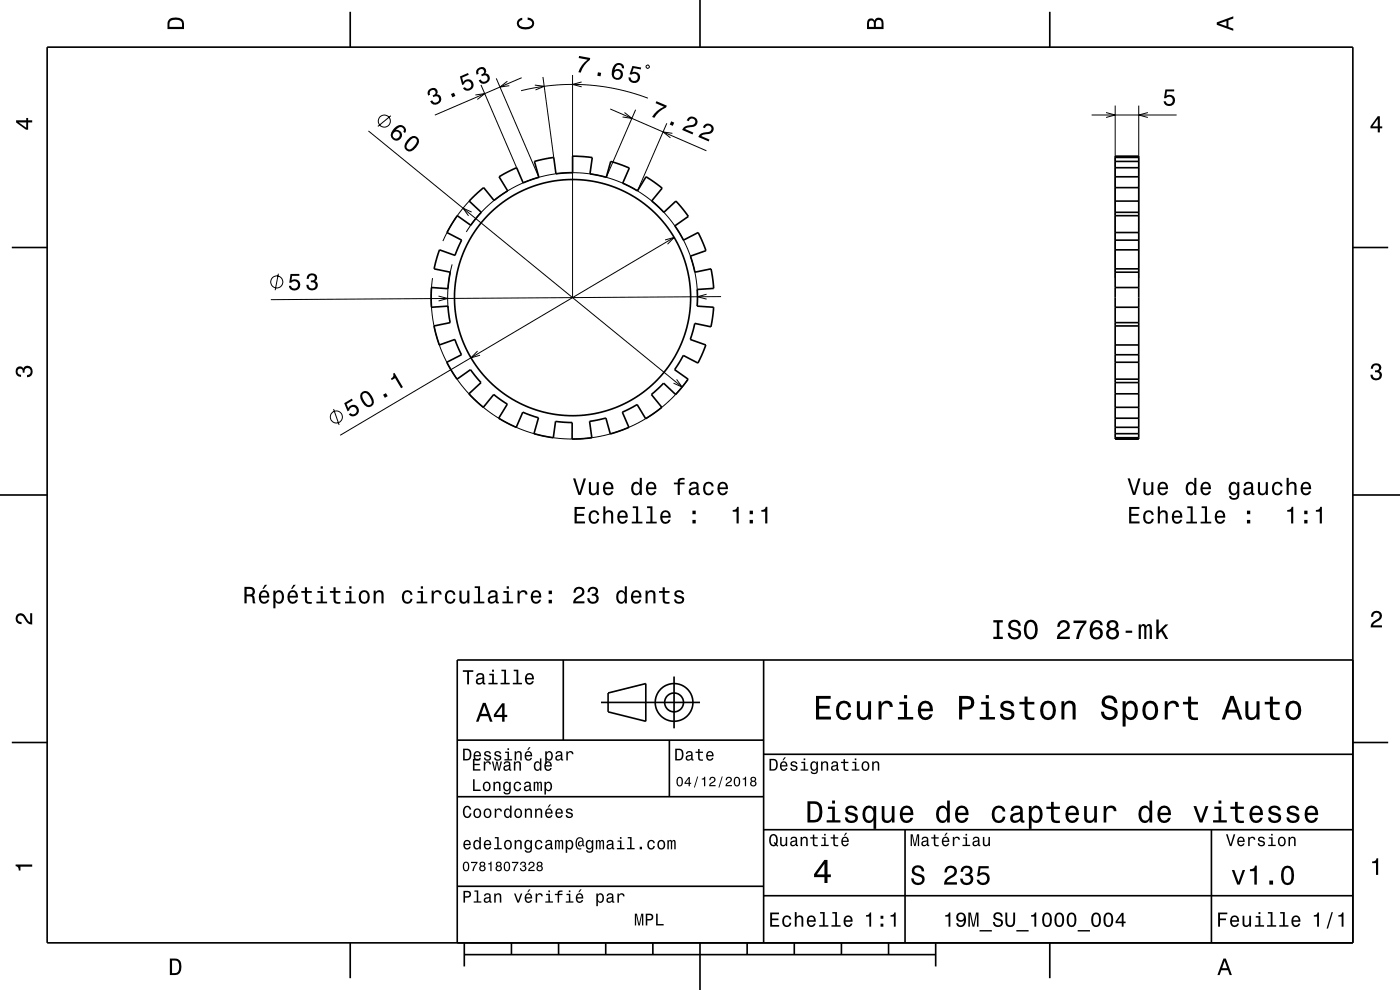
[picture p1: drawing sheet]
<svg xmlns="http://www.w3.org/2000/svg" width="297mm" height="210mm" viewBox="0 0 297 210" stroke-linecap="round" stroke-linejoin="round" font-family="sans-serif">
<g fill="none" stroke="#000" stroke-width=".21">
<path d="M102 18l7.6 17.6M105.3 16.6l9 21M107.6 17.2l-1.5 1.3 1.9-.3M110.5 19.2l3.6-.7 3.2-.4 3.2-.2 3.5 .1 3.5 .3 3.2 .6 3.2 .7 3.5 1.2M110.7 16.5l-18.4 7.9M113.5 18.1l2 .2-1.9 .8M115.2 16.3l2.3 17.1M121.5 15.9v47.2M123.4 17.4l-1.9 .5 1.9 .5M137.1 14l.5-.2 .1 .5-.5 .2zM78.2 27.8l66.5 54.3M82.9 24.6l-2.7 2.2"/>
<path d="M100.9 20.1l1.9-.2-1.5 1.2M129.5 23.1l20.4 8.9M132.5 23.9l1.5 1.2-1.9-.3M134.8 23.3l-6.2 14.3M141.5 26.2l-6.3 14.3M142.6 28.3l-1.9-.3 1.5 1.2M231.6 24.4h18M234.6 23.9l2 .5-2 .5M236.6 22.4v36.6M241.6 22.4v36.6M243.5 23.9l-1.9 .5 1.9 .5M59.1 58.1l-.7 3.5"/>
<path d="M91.8 59l-.3 4.7 .5 5 .6 2.7 .8 2.3 2.2 4.6 2.8 4 3.5 3.6 3.9 2.8 4.4 2.2 4.8 1.5 4.9 .7 4.8-.1 4.9-1 2.4-.8 2.5-1 4.1-2.4 2.2-1.7 1.8-1.7 1.7-1.8 1.6-2.1M95.9 56.1l-.8 4.4-.1 2.5 .1 2.3M98.9 49.2l2.8-3.7 3.1-3 3.7-2.5 3.9-1.8 4-1.1 4.5-.5 4.5 .3 4.1 1 4 1.6 3.8 2.4 3.2 2.8 2.8 3.4 2.2 3.9 1.6 4.3 .7 4.2 .1 4.4M99.5 42.7l-1.7 2-1.5 2.1-2.3 4.3M100.1 45l-1.9-.8 1.2 1.6M141.1 50.9l1.9-.5-1.4 1.4M143 50.4l-70.8 41.9M93 62.8l2 .5-2 .5M101.3 74.5l-1.4 1.4 1.9-.5M149.9 62.4l-1.9 .5 1.9 .6M153 62.9l-95.5 .7M70.8 86.8l1.1 3.3"/>
<path d="M143.5 80.5l1.2 1.6-1.8-.8"/>
<circle cx="81.5" cy="25.7" r="1.28"/>
<circle cx="58.7" cy="59.8" r="1.28"/>
<circle cx="71.4" cy="88.5" r="1.28"/>
</g>
<g fill="none" stroke="#000" stroke-width=".35">
<path d="M10 10h277v190h-277zM74.3 2.5v7.5M148.5 0v10M222.7 2.5v7.5M236.6 33.4h5M236.6 33.1h5v60h-5zM236.6 35.6h5M236.6 37.5h5M236.6 34.2h5M236.6 39.8h5M2.5 52.5h7.5M100.4 41.8l2.2-2 2.2 2.7 2.9-2-1.8-3 3.7-1.9 1.4 3.2 3.3-1.2-.9-3.4 .9-.2 3.2-.6 .4 3.5 3.6-.3v-3.5h.7l3.4 .3-.4 3.5 3.4 .7 1-3.4 3.9 1.5-1.4 3.2 3.1 1.6 1.9-3 .8 .5 2.6 1.9-2.2 2.7 2.5 2.4 2.6-2.3 2.6 3.2-2.8 2 1.8 3 3.1-1.6 1.7 3.9-3.3 1.1 .9 3.4 3.4-.7 .6 4.2-3.5 .2v3.5l3.5 .3-.6 4.1-3.4-.7-1 3.4 3.3 1.2-1.6 3.8-3.1-1.6-1.9 3 2.9 2-2.7 3.3-2.5-2.4-2.6 2.4 2.2 2.7-2.8 2-.6 .4-1.8-3-3.2 1.6 1.4 3.2-3.9 1.4-1-3.3-3.4 .7 .5 3.5-3.5 .2h-.7v-3.5l-3.5-.2-.5 3.5-2.9-.6-1.2-.3 .9-3.4-3.3-1.2-1.4 3.2-3.7-1.9 1.8-3-2.9-2-2.2 2.7-2-1.8-1-1.1 2.5-2.3-2.2-2.8-2.8 2-1.4-2-.8-1.6 3.1-1.6-1.4-3.2-3.3 1.2-1.1-4.1 3.4-.7-.5-3.5-3.5 .3v-2v-2.2l3.5 .2 .5-3.5-3.4-.7 1.1-4 3.3 1.2 1.4-3.3-3.1-1.6 .7-1.2 1.5-2.3 2.9 2 2.2-2.8-2.6-2.3z"/>
<path d="M236.6 42.7h5M236.6 49.3h5M236.6 45.8h5M236.6 53h5M236.6 57h5M236.6 45h5M236.6 57.7h5M236.6 50.9h5M287 52.5h7.5M236.6 76.8h5M236.6 73.2h5M236.6 69.1h5"/>
<path d="M236.6 65.2h5M236.6 61h5M236.6 68.4h5M236.6 75.2h5M236.6 92.9h5M236.6 92h5M236.6 90.6h5M236.6 88.7h5M236.6 83.5h5M236.6 86.4h5M236.6 80.4h5M236.6 81.2h5"/>
<path d="M0 105h10M287 105h10M119.5 140v17M162 140v60M287 140h-190v60M2.5 157.5h7.5M97 157h65M127.5 149h21M129 147l8-2v8l-8-2zM142 157v12M143 143.5v11M287 157.5h7.5"/>
<path d="M97 169h65M162 176h125M162 160h125M192 176v24M257 176v24M97 188h65M162 190h125M74.3 200v7.5M98.5 202.5h100M98.5 200v5M108.5 200v2.5M118.5 200v2.5"/>
<path d="M128.5 200v2.5M138.5 200v2.5M148.5 200v10M158.5 200v2.5M168.5 200v2.5M178.5 200v2.5M188.5 200v2.5M198.5 200v5M222.7 200v7.5"/>
<circle cx="121.5" cy="63.1" r="25.1"/>
<circle cx="143" cy="149" r="2"/>
<circle cx="143" cy="149" r="4"/>
</g>
<g fill="#000">
<path d="M36 4a2.18 2.18 0 0 0-.5 2.2h3.5v-1.2a1.43 1.43 0 0 0-1.7-1.3zM36.3 4.4a2.15 2.15 0 0 1 2.2 .3l.1 1h-2.6v-1z" fill-rule="evenodd"/>
<path d="M109.9 4.2l.9-.4v.4a.7 .7 0 0 0-.7 .5 .7 .7 0 0 0 .3 .8 1.7 1.7 0 0 0 2.5-.5 .9 .9 0 0 0-1-.8v-.5a1.24 1.24 0 0 1 1.4 1.1 1.24 1.24 0 0 1-1 1.4 2.22 2.22 0 0 1-2.5-.7l-.2-.5z" fill-rule="evenodd"/>
<path d="M122.9 11.9l-.1 .4 1.9 .4a5.2 5.2 0 0 0-2 2.6l.5 .1a5.3 5.3 0 0 1 1.9-2.7l.1-.4zM126.9 15.3l-.2 .8 .7 .1 .1-.7zM130.4 13.7l-.3 .6a1.75 1.75 0 0 0 .7 2.6 1.15 1.15 0 0 0 1.4-1.3 1.15 1.15 0 0 0-1.8-.7 1.03 1.03 0 0 1 1-1.1 .58 .58 0 0 1 .5 .6l.5 .1a1.14 1.14 0 0 0-.7-1.1 1.14 1.14 0 0 0-1.3 .3zM130.2 15.8a.75 .75 0 0 1 1.5 0 .75 .75 0 0 1-1.5 0zM134.2 14l-.6 1.8h.4a.79 .79 0 0 1 1.1 .1 .79 .79 0 0 1-.1 1.1 .79 .79 0 0 1-1.2-.3v-.2l-.5-.1a1.21 1.21 0 0 0 1.3 1.3 1.21 1.21 0 0 0 1.1-1.5 1.21 1.21 0 0 0-1.6-.9l.3-.9 1.5 .3 .1-.4z" fill-rule="evenodd"/>
<path d="M184.2 4.2l-.3 .7v1.3h3.5v-1.3a.98 .98 0 0 0-.7-1.1 .98 .98 0 0 0-1.2 .6 .84 .84 0 0 0-1.3-.2zM184.5 4.5a.54 .54 0 0 1 .6-.1 .54 .54 0 0 1 .3 .6v.7h-1zM185.9 4.4a.62 .62 0 0 1 .8-.1 .62 .62 0 0 1 .3 .6v.8h-1.2z" fill-rule="evenodd"/>
<path d="M258.1 4.7v.6l3.5 1.2v-.4l-1-.4v-1.4l1-.4v-.4zM258.6 5l1.6-.5v1z" fill-rule="evenodd"/>
<path d="M3.4 25.5v.5l2.1 1.5h.5v-1.5h.8v-.5h-.8v-.5h-.4v.5zM4 26h1.6v1.1z" fill-rule="evenodd"/>
<path d="M83.7 27.1a1.62 1.62 0 0 0-.4 2.5 1.15 1.15 0 0 0 1.9-.5 1.15 1.15 0 0 0-1.2-1.5 1.02 1.02 0 0 1 1.4-.5 .58 .58 0 0 1 .2 .8l.3 .3a1.18 1.18 0 0 0-.3-1.5 1.18 1.18 0 0 0-1.6 .2zM83.3 28.6a.75 .75 0 0 1 1.5 0 .75 .75 0 0 1-1.5 0zM87 29.2a2.28 2.28 0 0 0-1.1 2.3 1.14 1.14 0 0 0 1.8 .3 2.31 2.31 0 0 0 1.1-2.3 1.14 1.14 0 0 0-1.8-.3zM87.2 29.6l.4-.3a.63 .63 0 0 1 .6 .1 .63 .63 0 0 1 .2 .6 2.71 2.71 0 0 1-1.6 1.7l-.5-.4a2.15 2.15 0 0 1 .9-1.7z" fill-rule="evenodd"/>
<path d="M91 19a1.06 1.06 0 0 0-.2 1.3l.4-.2a.62 .62 0 0 1 0-.8 .62 .62 0 0 1 .9-.1 .62 .62 0 0 1 .1 .8l-.4 .2 .1 .4a.72 .72 0 0 1 1.1 0 .72 .72 0 0 1-.1 1.1 .72 .72 0 0 1-1-.1l-.2-.3-.4 .2a1.18 1.18 0 0 0 1.8 .5 1.18 1.18 0 0 0-.2-2h-.2a.9 .9 0 0 0-.1-1.2 .9 .9 0 0 0-1.2 0zM95.7 19.9l.3 .7 .6-.2-.3-.7zM97.6 16.2l.4 1.8 .4-.1a.8 .8 0 0 1 1.1-.7 .8 .8 0 0 1 .4 1.2 .8 .8 0 0 1-1.3 .1l-.4 .2a1.21 1.21 0 0 0 1.8 .4 1.21 1.21 0 0 0 .1-1.9 1.21 1.21 0 0 0-1.8 .2l-.3-.9 1.4-.6-.1-.4zM101.3 14.6a1.06 1.06 0 0 0-.2 1.2l.4-.1a.62 .62 0 0 1 0-.9 .62 .62 0 0 1 .9 0 .62 .62 0 0 1 .1 .8l-.4 .2 .1 .4a.72 .72 0 0 1 1.1 0 .72 .72 0 0 1-.1 1 .72 .72 0 0 1-1-.1l-.2-.2-.4 .1a1.18 1.18 0 0 0 1.8 .5 1.18 1.18 0 0 0-.2-1.9h-.2a.91 .91 0 0 0-.1-1.2 .91 .91 0 0 0-1.2-.1z" fill-rule="evenodd"/>
<path d="M139.3 21.5l-.2 .4 1.7 .7a5.2 5.2 0 0 0-2.5 2.2l.5 .2a5.3 5.3 0 0 1 2.5-2.2l.2-.4zM142.4 25.7l-.3 .7 .6 .3 .3-.7zM146 25l-.3 .5 .4 .2a.71 .71 0 0 1 .8-.6 .71 .71 0 0 1 .6 .8 .71 .71 0 0 1-.8 .6 1.8 1.8 0 0 0-2 1.1l2.2 .9 .2-.4-1.8-.7a2.2 2.2 0 0 1 1.9-.5 1.14 1.14 0 0 0 .6-1.7 1.14 1.14 0 0 0-1.8-.2zM149.4 26.5l-.3 .5 .4 .2a.71 .71 0 0 1 .8-.6 .71 .71 0 0 1 .6 .8 .71 .71 0 0 1-.8 .6 1.81 1.81 0 0 0-2 1l2.2 1 .2-.4-1.7-.7a2.2 2.2 0 0 1 1.8-.5 1.14 1.14 0 0 0 .6-1.7 1.14 1.14 0 0 0-1.8-.2z" fill-rule="evenodd"/>
<path d="M247.2 19h1.9v.4h-1.5l-.2 .9a1.21 1.21 0 0 1 1.8 .6 1.21 1.21 0 0 1-.9 1.6 1.21 1.21 0 0 1-1.5-1h.5a.8 .8 0 0 0 1.2 .4 .8 .8 0 0 0 .1-1.3 .8 .8 0 0 0-1.2 .2h-.5z" fill-rule="evenodd"/>
<path d="M292.3 24.7l-1.6 2.1v.4h1.6v.9h.4v-.9h.5v-.4h-.5v-2.1zM292.3 25.2v1.6h-1.1z" fill-rule="evenodd"/>
<path d="M61.6 58.1l-.2 1.9h.4a.8 .8 0 0 1 1.2-.3 .8 .8 0 0 1-.1 1.3 .8 .8 0 0 1-1.2-.4h-.4a1.21 1.21 0 0 0 1.5 1.1 1.21 1.21 0 0 0 .8-1.7 1.21 1.21 0 0 0-1.8-.5l.2-1h1.5v-.4zM65.4 58.3l-.3 .9 .4-.1a.62 .62 0 0 1 .3-.7 .62 .62 0 0 1 .8 .2 .62 .62 0 0 1-.2 .9h-.5v.4a.72 .72 0 0 1 1 .4 .72 .72 0 0 1-.5 .9 .72 .72 0 0 1-.9-.5v-.3h-.5a1.18 1.18 0 0 0 1.5 1.2 1.18 1.18 0 0 0 .6-1.8l-.2-.2a.9 .9 0 0 0 .3-1.1 .9 .9 0 0 0-1-.5z" fill-rule="evenodd"/>
<path d="M291.1 77.4a1.08 1.08 0 0 1 1.4-.2 1.08 1.08 0 0 1 .4 1.2l-.3 .3a1.06 1.06 0 0 1 .5 1.3 1.06 1.06 0 0 1-1.2 .7 1.1 1.1 0 0 1-1.2-1.2h.5a.71 .71 0 0 0 1 .8 .71 .71 0 0 0 .1-1.3h-.6v-.4a.61 .61 0 0 0 .8-.3 .61 .61 0 0 0-.2-.8 .61 .61 0 0 0-.9 .2l-.1 .5h-.5z" fill-rule="evenodd"/>
<path d="M3.6 78a.86 .86 0 0 1 1.4 .2 1.06 1.06 0 0 1 1.2-.6 1.06 1.06 0 0 1 .7 1.2 1.1 1.1 0 0 1-1.2 1.2v-.4a.71 .71 0 0 0 .8-1 .71 .71 0 0 0-1.3-.1v.6h-.4a.61 .61 0 0 0-.3-.8 .61 .61 0 0 0-.8 .2 .61 .61 0 0 0 .2 .8l.6 .2v.4a1.15 1.15 0 0 1-1.2-.6 1.15 1.15 0 0 1 .3-1.3z" fill-rule="evenodd"/>
<path d="M73 85.5l.7 1.8 .4-.2a.79 .79 0 0 1 .9-.8 .79 .79 0 0 1 .6 1 .79 .79 0 0 1-1 .5l-.2-.2-.4 .3a1.21 1.21 0 0 0 1.8 .1 1.21 1.21 0 0 0-.1-1.8 1.21 1.21 0 0 0-1.8 .4l-.4-.9 1.3-.8-.2-.3zM76.5 83.4a2.43 2.43 0 0 0 1.8 3 1.14 1.14 0 0 0 .9-1.6 2.31 2.31 0 0 0-1.8-1.9l-.5 .2zM77.1 83.4h.4a2.38 2.38 0 0 1 1.3 2.2l-.6 .3a2.38 2.38 0 0 1-1.3-2.2zM81.3 83.7l.3 .7 .6-.4-.3-.6zM83.4 79.3a.77 .77 0 0 1-.5 1l.2 .3 .7-.4 1.3 2.2 .4-.3-1.8-3z" fill-rule="evenodd"/>
<path d="M121.9 107.5v3.5h2.2v-.4h-1.7v-1.2h1.5v-.4h-1.5v-1h1.7v-.5zM125.2 108.6a1.53 1.53 0 0 0 .8 2.5 1.05 1.05 0 0 0 1.1-1h-.4a.67 .67 0 0 1-.6 .6 .67 .67 0 0 1-.7-.6 1.11 1.11 0 0 1 .6-1.5 .6 .6 0 0 1 .7 .6h.4a1.09 1.09 0 0 0-.8-.9 1.09 1.09 0 0 0-1.1 .3zM128 107.4v3.6h.4v-1.5a.63 .63 0 0 1 .4-.8 .63 .63 0 0 1 .8 .3v2h.5v-1.7a.88 .88 0 0 0-.6-1 .88 .88 0 0 0-1.1 .4v-1.3zM131.2 108.6a1.54 1.54 0 0 0 .8 2.5 1.06 1.06 0 0 0 1.1-.8h-.4l-.2 .3-.4 .1a.76 .76 0 0 1-.7-.9h1.8a1.17 1.17 0 0 0-.5-1.4 1.17 1.17 0 0 0-1.5 .2zM131.6 108.8a.66 .66 0 0 1 .8-.1 .66 .66 0 0 1 .3 .7h-1.3zM134.2 107.4v.4h.7v2.9h-.9v.3h2.3v-.3h-.9v-3.3zM137.3 107.4v.4h.7v2.9h-.9v.3h2.2v-.3h-.9v-3.3zM140.4 108.6a1.54 1.54 0 0 0 .8 2.5 1.06 1.06 0 0 0 1-.8h-.4l-.2 .3-.4 .1a.76 .76 0 0 1-.7-.9h1.8a1.16 1.16 0 0 0-.5-1.4 1.16 1.16 0 0 0-1.4 .2zM140.7 108.8a.66 .66 0 0 1 .8-.1 .66 .66 0 0 1 .3 .7h-1.3zM146.9 110.3v.7h.7v-.7zM146.9 108.3v.8h.7v-.8z" fill-rule="evenodd"/>
<path d="M121.6 101.5l1.1 3.5h.5l1.1-3.5h-.5l-.8 3-.9-3zM124.9 102.3v1.8a.89 .89 0 0 0 .6 .9 .89 .89 0 0 0 1.1-.4v.4h.4v-2.7h-.4v1.5a.65 .65 0 0 1-.4 .8 .65 .65 0 0 1-.8-.3v-2zM128.2 102.6a1.54 1.54 0 0 0 .8 2.5 1.06 1.06 0 0 0 1.1-.9h-.4l-.3 .4-.3 .1a.76 .76 0 0 1-.7-.9h1.7a1.16 1.16 0 0 0-.4-1.4 1.16 1.16 0 0 0-1.5 .2zM128.6 102.8a.66 .66 0 0 1 .8-.1 .66 .66 0 0 1 .3 .7h-1.3zM134.2 102.6a1.57 1.57 0 0 0 .7 2.5l.5-.1 .3-.4v.4h.5v-3.6h-.5v1.3a.89 .89 0 0 0-1.5-.1zM134.5 102.9a.62 .62 0 0 1 .7-.3 .62 .62 0 0 1 .5 .6 1.12 1.12 0 0 1-.7 1.5 1.19 1.19 0 0 1-.5-1.8zM137.3 102.6a1.54 1.54 0 0 0 .8 2.5 1.06 1.06 0 0 0 1.1-.9h-.4l-.3 .4-.3 .1a.76 .76 0 0 1-.7-.9h1.8a1.16 1.16 0 0 0-.5-1.4 1.16 1.16 0 0 0-1.5 .2zM137.7 102.8a.66 .66 0 0 1 .8-.1 .66 .66 0 0 1 .3 .7h-1.3zM143 102.4v.3h.8v2.3h.4v-2.3h1v-.3h-1l.1-.4 .3-.2h.6v-.4a1.04 1.04 0 0 0-1.4 .7v.3zM146.5 102.4l-.3 .7h.4a.55 .55 0 0 1 .7-.6 .55 .55 0 0 1 .4 .8l-.2 .1a1.13 1.13 0 0 0-1.4 .9 .73 .73 0 0 0 .8 .8l.5-.1 .4-.4 .1 .3 .6 .1v-.3l-.3-.1v-1.6a1.02 1.02 0 0 0-.7-.8 1.02 1.02 0 0 0-1 .2zM146.7 103.9l1.1-.3a.77 .77 0 0 1-.2 .9 .77 .77 0 0 1-.9 .1zM149.5 102.6a1.53 1.53 0 0 0 .8 2.5 1.07 1.07 0 0 0 1.1-1.1h-.4a.67 .67 0 0 1-.7 .7 .67 .67 0 0 1-.7-.6 1.11 1.11 0 0 1 .7-1.5 .6 .6 0 0 1 .7 .6h.4a1.09 1.09 0 0 0-.8-1 1.09 1.09 0 0 0-1.1 .4zM152.5 102.6a1.54 1.54 0 0 0 .8 2.5 1.06 1.06 0 0 0 1.1-.9h-.5l-.2 .4-.3 .1a.76 .76 0 0 1-.7-.9h1.7a1.16 1.16 0 0 0-.5-1.4 1.16 1.16 0 0 0-1.4 .2zM152.8 102.8a.66 .66 0 0 1 .8-.1 .66 .66 0 0 1 .4 .7h-1.3z" fill-rule="evenodd"/>
<path d="M155.4 108.2v.3h.9v2.5h.4v-3.5h-.3a.77 .77 0 0 1-1 .7zM159 110.3v.7h.7v-.7zM159 108.3v.8h.7v-.8zM161.5 108.2v.3h.8v2.5h.5v-3.5h-.4a.77 .77 0 0 1-.9 .7z" fill-rule="evenodd"/>
<path d="M239.5 107.5v3.5h2.3v-.4h-1.8v-1.2h1.6v-.4h-1.6v-1h1.7v-.5zM242.8 108.6a1.53 1.53 0 0 0 .8 2.5 1.05 1.05 0 0 0 1.2-1h-.5a.67 .67 0 0 1-.6 .6 .67 .67 0 0 1-.7-.6 1.11 1.11 0 0 1 .7-1.5 .6 .6 0 0 1 .6 .6h.5a1.09 1.09 0 0 0-.8-.9 1.09 1.09 0 0 0-1.2 .3zM245.6 107.4v3.6h.5v-1.5a.64 .64 0 0 1 .4-.8 .64 .64 0 0 1 .8 .3v2h.4v-1.7a.88 .88 0 0 0-.6-1 .88 .88 0 0 0-1 .4v-1.3zM248.9 108.6a1.54 1.54 0 0 0 .8 2.5 1.05 1.05 0 0 0 1.1-.8h-.5l-.2 .3-.4 .1a.76 .76 0 0 1-.7-.9h1.8a1.16 1.16 0 0 0-.5-1.4 1.16 1.16 0 0 0-1.4 .2zM249.2 108.8a.66 .66 0 0 1 .8-.1 .66 .66 0 0 1 .4 .7h-1.4zM251.9 107.4v.4h.7v2.9h-.9v.3h2.2v-.3h-.9v-3.3zM254.9 107.4v.4h.7v2.9h-.9v.3h2.3v-.3h-.9v-3.3zM258 108.6a1.54 1.54 0 0 0 .8 2.5 1.06 1.06 0 0 0 1.1-.8h-.5l-.2 .3-.3 .1a.76 .76 0 0 1-.7-.9h1.7a1.16 1.16 0 0 0-.5-1.4 1.16 1.16 0 0 0-1.4 .2zM258.3 108.8a.66 .66 0 0 1 .8-.1 .66 .66 0 0 1 .4 .7h-1.3zM264.5 110.3v.7h.7v-.7zM264.5 108.3v.8h.7v-.8z" fill-rule="evenodd"/>
<path d="M239.2 101.5l1.1 3.5h.5l1.2-3.5h-.5l-.9 3-.9-3zM242.6 102.3v1.8a.89 .89 0 0 0 .6 .9 .89 .89 0 0 0 1.1-.4v.4h.4v-2.7h-.5v1.5a.65 .65 0 0 1-.4 .8 .65 .65 0 0 1-.8-.3v-2zM245.9 102.6a1.54 1.54 0 0 0 .8 2.5 1.06 1.06 0 0 0 1-.9h-.4l-.2 .4-.4 .1a.76 .76 0 0 1-.7-.9h1.8a1.16 1.16 0 0 0-.5-1.4 1.16 1.16 0 0 0-1.4 .2zM246.2 102.8a.66 .66 0 0 1 .8-.1 .66 .66 0 0 1 .3 .7h-1.3zM251.8 102.6a1.58 1.58 0 0 0 .8 2.5l.4-.1 .4-.4v.4h.4v-3.6h-.4v1.3a.89 .89 0 0 0-1.6-.1zM252.2 102.9a.62 .62 0 0 1 .7-.3 .62 .62 0 0 1 .4 .6 1.12 1.12 0 0 1-.6 1.5 1.19 1.19 0 0 1-.5-1.8zM255 102.6a1.54 1.54 0 0 0 .8 2.5 1.06 1.06 0 0 0 1.1-.9h-.5l-.2 .4-.4 .1a.76 .76 0 0 1-.7-.9h1.8a1.16 1.16 0 0 0-.5-1.4 1.16 1.16 0 0 0-1.4 .2zM255.3 102.8a.66 .66 0 0 1 .8-.1 .66 .66 0 0 1 .3 .7h-1.3zM260.9 102.6a1.57 1.57 0 0 0 .8 2.5l.4-.1 .4-.4a.73 .73 0 0 1-.3 1 .73 .73 0 0 1-1-.4h-.4a1.1 1.1 0 0 0 1.2 .9 1.1 1.1 0 0 0 .9-1.2v-2.6h-.4v.4l-.4-.4a.89 .89 0 0 0-1.2 .3zM261.3 102.8a.63 .63 0 0 1 .7-.2 .63 .63 0 0 1 .4 .6 1.11 1.11 0 0 1-.6 1.5 1.19 1.19 0 0 1-.5-1.9zM264.1 102.4l-.2 .7h.4a.55 .55 0 0 1 .6-.6 .55 .55 0 0 1 .4 .8l-.2 .1a1 1 0 0 0-1 .2 1 1 0 0 0-.3 1 .94 .94 0 0 0 1.6 0l.1 .3 .6 .1v-.3l-.2-.1-.1-1.6a1.02 1.02 0 0 0-1.7-.6zM264.3 103.9l1.1-.3a.77 .77 0 0 1-.2 .9 .77 .77 0 0 1-.9 .1zM266.9 102.3v1.8a.89 .89 0 0 0 .6 .9 .89 .89 0 0 0 1-.4v.4h.5v-2.7h-.5v1.5a.65 .65 0 0 1-.4 .8 .65 .65 0 0 1-.8-.3v-2zM270.1 102.6a1.52 1.52 0 0 0 .9 2.5 1.06 1.06 0 0 0 1.1-1.1h-.4a.67 .67 0 0 1-.7 .7 .67 .67 0 0 1-.7-.6 1.11 1.11 0 0 1 .7-1.5 .6 .6 0 0 1 .6 .6h.5a1.09 1.09 0 0 0-.8-1 1.09 1.09 0 0 0-1.2 .4zM272.9 101.4v3.6h.5v-1.6a.63 .63 0 0 1 .4-.8 .63 .63 0 0 1 .8 .4v2h.5v-1.8a.88 .88 0 0 0-.6-1 .88 .88 0 0 0-1.1 .5v-1.3zM276.2 102.6a1.54 1.54 0 0 0 .8 2.5 1.06 1.06 0 0 0 1.1-.9h-.4l-.3 .4-.3 .1a.76 .76 0 0 1-.7-.9h1.7a1.16 1.16 0 0 0-.4-1.4 1.16 1.16 0 0 0-1.5 .2zM276.6 102.8a.66 .66 0 0 1 .8-.1 .66 .66 0 0 1 .3 .7h-1.3z" fill-rule="evenodd"/>
<path d="M273.1 108.2v.3h.8v2.5h.5v-3.5h-.4a.77 .77 0 0 1-.9 .7zM276.7 110.3v.7h.7v-.7zM276.7 108.3v.8h.7v-.8zM279.2 108.2v.3h.8v2.5h.4v-3.5h-.3a.77 .77 0 0 1-.9 .7z" fill-rule="evenodd"/>
<path d="M3.6 130.4a1.22 1.22 0 0 1 2 .7l.4 .6 .4 .3v-1.9h.4v2.4a1.8 1.8 0 0 1-1.7-1.4 .71 .71 0 0 0-.9-.5 .71 .71 0 0 0-.5 .8 .71 .71 0 0 0 .9 .5v.5a1.18 1.18 0 0 1-1.2-.7 1.18 1.18 0 0 1 .2-1.3z" fill-rule="evenodd"/>
<path d="M51.9 124.5v3.5h.4v-1.5a.85 .85 0 0 1 1.3 .6l.1 .9h.5l-.3-1.5-.3-.2a.97 .97 0 0 0 .4-1.2 .97 .97 0 0 0-1-.6zM52.3 124.9a1.08 1.08 0 0 1 1.3 .3 .6 .6 0 0 1-.1 .7 .6 .6 0 0 1-.6 .2h-.6zM56.2 124.1l-.5 .8h.3l.7-.8zM55.2 125.6a1.55 1.55 0 0 0 .8 2.5 1.07 1.07 0 0 0 1.1-.9h-.4l-.3 .4-.3 .1a.76 .76 0 0 1-.7-.9h1.7a1.17 1.17 0 0 0-.4-1.4 1.17 1.17 0 0 0-1.5 .2zM55.6 125.8a.66 .66 0 0 1 .8-.2 .66 .66 0 0 1 .3 .8h-1.3zM58 125.3v3.7h.4v-1.4a.93 .93 0 0 0 1 .5 .93 .93 0 0 0 .8-.9 1.5 1.5 0 0 0-1-2l-.4 .1-.4 .4v-.4zM58.6 125.8a.63 .63 0 0 1 .7-.2 .63 .63 0 0 1 .5 .6 1.13 1.13 0 0 1-.7 1.5 1.18 1.18 0 0 1-.5-1.9zM62.2 124.1l-.5 .8h.3l.7-.8zM61.3 125.6a1.54 1.54 0 0 0 .8 2.5 1.07 1.07 0 0 0 1.1-.9h-.5l-.2 .4-.4 .1a.76 .76 0 0 1-.7-.9h1.8a1.16 1.16 0 0 0-.5-1.4 1.16 1.16 0 0 0-1.4 .2zM61.6 125.8a.66 .66 0 0 1 .8-.2 .66 .66 0 0 1 .4 .8h-1.4zM64.7 124.6v.8h-.8v.3h.8v1.8a1.04 1.04 0 0 0 1.4 .6v-.4a.68 .68 0 0 1-1-.4v-1.6h1v-.3h-1v-.8zM67.3 125.4v.3h.7v1.9h-.9v.4h2.3v-.4h-.9v-2.2zM68 124.4v.5h.5v-.5zM70.7 124.6v.8h-.7v.3h.7l.1 1.8a1.05 1.05 0 0 0 1.4 .6v-.4a.68 .68 0 0 1-1-.4v-1.6h1v-.3h-1v-.8zM73.4 125.4v.3h.7v1.9h-.9v.4h2.3v-.4h-1v-2.2zM74.1 124.4v.5h.5v-.5zM76.4 125.6a1.53 1.53 0 0 0 .9 2.5 1.48 1.48 0 0 0 1.1-1.5 1.48 1.48 0 0 0-1.1-1.4l-.5 .1zM76.7 125.8a.67 .67 0 0 1 .8-.2 .67 .67 0 0 1 .4 .6 1.11 1.11 0 0 1-.6 1.5 1.17 1.17 0 0 1-.6-1.9zM79.3 125.3v2.7h.4v-1.6a.63 .63 0 0 1 .5-.8 .63 .63 0 0 1 .7 .7v1.7h.5v-1.8a.89 .89 0 0 0-.6-1 .89 .89 0 0 0-1.1 .5v-.4zM85.6 125.6a1.53 1.53 0 0 0 .8 2.5 1.06 1.06 0 0 0 1.1-1.1h-.4a.67 .67 0 0 1-.7 .7 .67 .67 0 0 1-.7-.6 1.11 1.11 0 0 1 .7-1.5 .59 .59 0 0 1 .7 .6h.4a1.09 1.09 0 0 0-.8-1 1.09 1.09 0 0 0-1.1 .4zM88.6 125.4v.3h.7v1.9h-.9v.4h2.2v-.4h-.9v-2.2zM89.3 124.4v.5h.4v-.5zM91.6 125.3v2.7h.4v-1.6a.66 .66 0 0 1 .4-.7 .66 .66 0 0 1 .8 .2v.2h.5a.9 .9 0 0 0-.7-.9 .9 .9 0 0 0-1 .5v-.4zM94.7 125.6a1.53 1.53 0 0 0 .8 2.5 1.06 1.06 0 0 0 1.1-1.1h-.4a.67 .67 0 0 1-.6 .7 .67 .67 0 0 1-.7-.6 1.12 1.12 0 0 1 .6-1.5 .59 .59 0 0 1 .7 .6h.4a1.09 1.09 0 0 0-.8-1 1.09 1.09 0 0 0-1.1 .4zM97.5 125.3v1.8a.89 .89 0 0 0 .6 .9 .89 .89 0 0 0 1-.4v.4h.5v-2.7h-.5v1.5a.65 .65 0 0 1-.4 .8 .65 .65 0 0 1-.8-.3v-2zM100.7 124.4v.3h.7v2.9h-.9v.4h2.3v-.4h-1v-3.2zM103.8 125.4l-.2 .7h.4a.55 .55 0 0 1 .6-.6 .55 .55 0 0 1 .4 .8l-.2 .1a1 1 0 0 0-1 .2 1 1 0 0 0-.3 1 .93 .93 0 0 0 1.7 0l.1 .3 .5 .1v-.3l-.2-.1v-1.6a1.02 1.02 0 0 0-1.8-.6zM104 126.9l1.1-.3a.77 .77 0 0 1-.2 .9 .77 .77 0 0 1-.9 .1zM106.8 125.4v.3h.7v1.9h-.9v.4h2.3v-.4h-1v-2.2zM107.5 124.4v.5h.5v-.5zM109.8 125.3v2.7h.4v-1.6a.66 .66 0 0 1 .4-.7 .66 .66 0 0 1 .8 .2l.1 .2h.4a.89 .89 0 0 0-.7-.9 .89 .89 0 0 0-1 .5v-.4zM112.9 125.6a1.54 1.54 0 0 0 .8 2.5 1.07 1.07 0 0 0 1.1-.9h-.5l-.2 .4-.4 .1a.76 .76 0 0 1-.7-.9h1.8a1.16 1.16 0 0 0-.5-1.4 1.16 1.16 0 0 0-1.4 .2zM113.2 125.8a.66 .66 0 0 1 .8-.2 .66 .66 0 0 1 .4 .8h-1.4zM116.4 127.2v.8h.7v-.8zM116.4 125.3v.7h.7v-.7zM122 124.8l-.3 .9h.4a.7 .7 0 0 1 .5-.8 .7 .7 0 0 1 .9 .5 .7 .7 0 0 1-.5 .9 1.8 1.8 0 0 0-1.4 1.7h2.4v-.4h-1.9a2.23 2.23 0 0 1 1.5-1.2 1.13 1.13 0 0 0 .1-1.7 1.13 1.13 0 0 0-1.7 .1zM125 124.8l-.3 .8h.4a.62 .62 0 0 1 .3-.7 .62 .62 0 0 1 .8 .2 .62 .62 0 0 1-.2 .8l-.5 .1v.4a.72 .72 0 0 1 1 .4 .72 .72 0 0 1-.5 .9 .72 .72 0 0 1-.9-.5l-.1-.3h-.4a1.18 1.18 0 0 0 1.5 1.2 1.18 1.18 0 0 0 .6-1.9l-.3-.1a.91 .91 0 0 0 .4-1.1 .91 .91 0 0 0-1-.5zM131 125.6a1.57 1.57 0 0 0 .8 2.5l.4-.1 .3-.4v.4h.5v-3.6h-.5v1.3a.89 .89 0 0 0-1.5-.1zM131.3 125.9a.62 .62 0 0 1 .7-.3 .62 .62 0 0 1 .5 .6 1.12 1.12 0 0 1-.7 1.5 1.19 1.19 0 0 1-.5-1.8zM134.1 125.6a1.54 1.54 0 0 0 .8 2.5 1.07 1.07 0 0 0 1.1-.9h-.4l-.2 .4-.4 .1a.76 .76 0 0 1-.7-.9h1.8a1.17 1.17 0 0 0-.5-1.4 1.17 1.17 0 0 0-1.5 .2zM134.5 125.8a.66 .66 0 0 1 .8-.2 .66 .66 0 0 1 .3 .8h-1.3zM136.9 125.3v2.7h.5v-1.6a.63 .63 0 0 1 .4-.8 .63 .63 0 0 1 .8 .4v2h.5v-1.8a.89 .89 0 0 0-.7-1 .89 .89 0 0 0-1 .5v-.4zM140.6 124.6v.8h-.8v.3h.8v1.8a1.04 1.04 0 0 0 1.4 .6v-.4a.68 .68 0 0 1-1-.4v-1.6h1v-.3h-1v-.8zM143.3 125.4a.75 .75 0 0 0-.2 .8 .75 .75 0 0 0 .7 .5l.9 .4a.63 .63 0 0 1-.6 .6 .63 .63 0 0 1-.7-.6h-.4a1.07 1.07 0 0 0 1.2 1 1.07 1.07 0 0 0 .9-1.2l-.4-.4-1.1-.3a.54 .54 0 0 1 .4-.7 .54 .54 0 0 1 .6 .5h.5a1.03 1.03 0 0 0-.7-.9 1.03 1.03 0 0 0-1.1 .3z" fill-rule="evenodd"/>
<path d="M210.7 131.6v.4h.8v3.1h-.8v.5h2v-.5h-.7v-3.1h.7v-.4zM214.2 131.8a1.1 1.1 0 0 0-.3 1.2 1.1 1.1 0 0 0 1.1 .7 .88 .88 0 0 1 1 1.1 .96 .96 0 0 1-1 .3 .96 .96 0 0 1-.7-.9h-.5a1.41 1.41 0 0 0 1.5 1.5 1.41 1.41 0 0 0 1.3-1.8 2.83 2.83 0 0 0-1.9-.9 .75 .75 0 0 1 .4-1.1 .75 .75 0 0 1 .9 .8h.5a1.33 1.33 0 0 0-.8-1.2 1.33 1.33 0 0 0-1.5 .3zM217.6 132a2.9 2.9 0 0 0 .5 3.5 1.38 1.38 0 0 0 1.9-1 2.55 2.55 0 0 0-.7-2.9 1.35 1.35 0 0 0-1.7 .4zM218.3 132l.4-.1a1.32 1.32 0 0 1 .9 1.7 1.3 1.3 0 0 1-.9 1.6 1.29 1.29 0 0 1-1-1.6l.1-.7zM224.7 131.9l-.3 .4-.1 .7h.5a.81 .81 0 0 1 .6-1 .81 .81 0 0 1 1 .6 .81 .81 0 0 1-.6 1 2.06 2.06 0 0 0-1.6 2h2.8v-.5h-2.2a1.94 1.94 0 0 1 1.3-1.1 1.31 1.31 0 0 0 .6-2 1.31 1.31 0 0 0-2-.1zM227.7 131.6v.6h2.2a5.9 5.9 0 0 0-1.6 3.4h.6a6.1 6.1 0 0 1 1.6-3.5v-.5zM231.8 131.9l-.4 .5a3.4 3.4 0 0 0 .1 2.8 1.35 1.35 0 0 0 1.8 .3 1.35 1.35 0 0 0 .5-1.7 1.35 1.35 0 0 0-1.7-.7l-.4 .3a1.17 1.17 0 0 1 1-1.4 .67 .67 0 0 1 .7 .6h.5a1.27 1.27 0 0 0-.8-1 1.27 1.27 0 0 0-1.3 .3zM231.7 134.4a.85 .85 0 0 1 1.7 0 .85 .85 0 0 1-1.7 0zM235.1 131.8a.95 .95 0 0 0 .2 1.6 1.21 1.21 0 0 0-.6 1.4 1.21 1.21 0 0 0 1.3 .9 1.21 1.21 0 0 0 1.3-.9 1.21 1.21 0 0 0-.6-1.4 1.01 1.01 0 0 0 .5-1.3 1.01 1.01 0 0 0-1.2-.6zM235.2 134.4a.81 .81 0 0 1 1.6 0 .81 .81 0 0 1-1.6 0zM235.3 132.6a.7 .7 0 0 1 1.4 0 .7 .7 0 0 1-1.4 0zM238.8 133.8v.4h1.4v-.4zM241.6 132.5v3.1h.4v-2.1a.58 .58 0 0 1 .5-.7l.2 .3v2.5h.5v-2.1a.58 .58 0 0 1 .4-.7l.2 .1 .1 .5v2.2h.5v-2.2a.79 .79 0 0 0-.6-1.1l-.4 .2-.3 .3-.2-.3-.3-.2-.4 .2-.2 .3v-.3zM245.3 131.4v4.2h.5v-1.1l.5-.6 1 1.7h.5l-1.1-2 1.2-1.1h-.7l-1.4 1.4v-2.5z" fill-rule="evenodd"/>
<path d="M291.2 129.9a1.18 1.18 0 0 1 1.9 .3 1.18 1.18 0 0 1-1 1.7l-.5 .3-.3 .5h1.9v.4h-2.4a1.8 1.8 0 0 1 1.4-1.8 .71 .71 0 0 0 .5-.8 .71 .71 0 0 0-.9-.5 .71 .71 0 0 0-.5 .8h-.4z" fill-rule="evenodd"/>
<path d="M98.2 158.8v2.5h.9a1.37 1.37 0 0 0 .7-2.2 1.56 1.56 0 0 0-1.6-.3zM98.6 159.1a.98 .98 0 0 1 1.1 .7 .98 .98 0 0 1-.6 1.2h-.5zM100.7 159.6a1.04 1.04 0 0 0-.2 1.2 1.04 1.04 0 0 0 1 .5l.5-.5h-.3l-.4 .3a.54 .54 0 0 1-.5-.7h1.3a.83 .83 0 0 0-.4-.9 .83 .83 0 0 0-1 .1zM100.9 159.7l.2-.1a.47 .47 0 0 1 .5 .1 .47 .47 0 0 1 .1 .5h-.9zM102.9 159.5l-.2 .1a.69 .69 0 0 0 .9 .9l.2 .1a.43 .43 0 0 1-.4 .5 .43 .43 0 0 1-.4-.4h-.3a.74 .74 0 0 0 .9 .7 .74 .74 0 0 0 .5-1l-1-.4a.38 .38 0 0 1 .3-.5 .38 .38 0 0 1 .4 .4h.3a.78 .78 0 0 0-1.2-.4zM105.1 159.5l-.2 .1a.69 .69 0 0 0 .9 .9l.2 .1a.43 .43 0 0 1-.4 .5 .43 .43 0 0 1-.5-.4h-.3a.74 .74 0 0 0 .9 .7 .74 .74 0 0 0 .5-1l-.9-.4a.38 .38 0 0 1 .3-.5 .38 .38 0 0 1 .4 .4h.3a.77 .77 0 0 0-1.2-.4zM107.2 159.4v.3h.5v1.3h-.7v.3h1.6v-.3h-.6v-1.6zM107.7 158.7v.4h.3v-.4zM109.2 159.4v1.9h.3v-1.1a.45 .45 0 0 1 .4-.6 .45 .45 0 0 1 .5 .5v1.2h.3v-1.3a.63 .63 0 0 0-.5-.7 .63 .63 0 0 0-.7 .4v-.3zM112.2 158.5l-.4 .6h.3l.5-.6zM111.5 159.6a1.04 1.04 0 0 0-.2 1.2 1.04 1.04 0 0 0 1.1 .5l.5-.5h-.3l-.5 .3a.54 .54 0 0 1-.5-.7h1.3a.83 .83 0 0 0-.4-.9 .83 .83 0 0 0-1 .1zM111.8 159.7l.1-.1a.48 .48 0 0 1 .5 .1 .48 .48 0 0 1 .2 .5h-1zM115.7 159.4v2.7h.3v-1.1a.66 .66 0 0 0 .7 .4 .66 .66 0 0 0 .5-.6 .91 .91 0 0 0 0-1.1 .91 .91 0 0 0-1-.3l-.2 .3v-.3zM116.1 159.8a.45 .45 0 0 1 .5-.2 .45 .45 0 0 1 .3 .4 .65 .65 0 0 1 .1 .8 .65 .65 0 0 1-.7 .2 .98 .98 0 0 1-.2-1.2zM118.1 159.5l-.2 .4h.3a.39 .39 0 0 1 .4-.3 .39 .39 0 0 1 .3 .5h-.1a.65 .65 0 0 0-1 .4 .65 .65 0 0 0 .6 .9l.6-.3 .1 .2h.4v-.2l-.2-.1v-1.1a.72 .72 0 0 0-.5-.6 .72 .72 0 0 0-.7 .2zM118.2 160.6l.8-.3a.55 .55 0 0 1-.2 .7 .55 .55 0 0 1-.6 0zM120.1 159.4v1.9h.4v-1.1a.47 .47 0 0 1 .2-.6 .47 .47 0 0 1 .6 .2v.2h.4a.64 .64 0 0 0-.5-.7 .64 .64 0 0 0-.8 .4v-.3z" fill-rule="evenodd"/>
<path d="M98.2 142.2v.3h.9v2.7h.4v-2.7h.9v-.3zM101.3 143l-.3 .5h.4a.47 .47 0 0 1 .5-.4 .47 .47 0 0 1 .4 .6l-.2 .1a.84 .84 0 0 0-1 .2 .84 .84 0 0 0 0 1.1 .9 .9 0 0 0 1.3-.2l.1 .2 .5 .1v-.3l-.3-.1v-1.3a.87 .87 0 0 0-1.4-.5zM101.4 144.3l.9-.3a.66 .66 0 0 1-.1 .7 .66 .66 0 0 1-.8 .1zM103.8 142.9v.3h.6v1.6h-.8v.4h2v-.4h-.8v-1.9zM104.4 142.1v.4h.4v-.4zM106.4 142.1v.3h.6v2.4h-.8v.4h1.9v-.4h-.7v-2.7zM109 142.1v.3h.6v2.4h-.8v.4h1.9v-.4h-.7v-2.7zM111.6 143.1a1.32 1.32 0 0 0 .7 2.1 .9 .9 0 0 0 .9-.7h-.3l-.2 .3-.4 .1a.65 .65 0 0 1-.6-.8h1.6a1 1 0 0 0-.4-1.2 1 1 0 0 0-1.3 .2zM111.9 143.3a.57 .57 0 0 1 .7-.1 .57 .57 0 0 1 .3 .6h-1.2z" fill-rule="evenodd"/>
<path d="M102.4 149.1l-1.4 4h.5l.4-1.2h1.6l.4 1.2h.6l-1.5-4zM102.7 149.7l.7 1.7h-1.3zM106.5 149.2l-1.7 2.4v.5h1.7v1h.5v-1h.6v-.5h-.6v-2.4zM106.5 149.9v1.7h-1.3z" fill-rule="evenodd"/>
<path d="M143.2 158.8v2.5h.9a1.37 1.37 0 0 0 .7-2.2 1.56 1.56 0 0 0-1.6-.3zM143.6 159.1a.98 .98 0 0 1 1.1 .7 .98 .98 0 0 1-.6 1.2h-.5zM145.7 159.5l-.2 .4h.3a.39 .39 0 0 1 .5-.3 .39 .39 0 0 1 .3 .5h-.2a.65 .65 0 0 0-.9 .4 .65 .65 0 0 0 .5 .9l.7-.3v.2h.4v-.2l-.1-.1-.1-1.1a.73 .73 0 0 0-.4-.6 .73 .73 0 0 0-.8 .2zM145.8 160.6l.8-.3a.55 .55 0 0 1-.1 .7 .55 .55 0 0 1-.7 0zM148.1 158.9v.5h-.5v.3h.5v1.3a.75 .75 0 0 0 1 .4v-.3a.48 .48 0 0 1-.7-.3v-1.1h.7v-.3h-.7v-.5zM150 159.6a1.04 1.04 0 0 0-.2 1.2 1.04 1.04 0 0 0 1.1 .5l.5-.5h-.4l-.4 .3a.54 .54 0 0 1-.5-.7h1.3a.83 .83 0 0 0-.4-.9 .83 .83 0 0 0-1 .1zM150.3 159.7l.1-.1a.48 .48 0 0 1 .5 .1 .48 .48 0 0 1 .2 .5h-1z" fill-rule="evenodd"/>
<path d="M173.1 147.6v5h3.2v-.6h-2.5v-1.7h2.2v-.6h-2.2v-1.5h2.4v-.6zM177.8 149.2a2.59 2.59 0 0 0 .5 3.4 1.58 1.58 0 0 0 2.3-1.4h-.6a.95 .95 0 0 1-.9 1 .95 .95 0 0 1-1-.9 1.59 1.59 0 0 1 .9-2.1 .85 .85 0 0 1 .9 .8h.7a1.56 1.56 0 0 0-1.1-1.3 1.56 1.56 0 0 0-1.7 .5zM181.8 148.8v2.5a1.27 1.27 0 0 0 .9 1.4 1.27 1.27 0 0 0 1.5-.7v.6h.6v-3.8h-.6v2.2a.92 .92 0 0 1-.6 1.1 .92 .92 0 0 1-1.2-.4v-2.9zM186.4 148.8v3.8h.6v-2.2a.95 .95 0 0 1 .5-1.1 .95 .95 0 0 1 1.2 .3l.1 .4h.6a1.28 1.28 0 0 0-1-1.4 1.28 1.28 0 0 0-1.4 .8v-.6zM190.8 148.9v.5h1v2.7h-1.3v.5h3.2v-.5h-1.3v-3.2zM191.8 147.4v.8h.6v-.8zM195.1 149.2a2.62 2.62 0 0 0 .5 3.4 1.57 1.57 0 0 0 2.2-1.1h-.6l-.3 .5-.5 .2a1.08 1.08 0 0 1-1-1.3h2.5a1.66 1.66 0 0 0-.7-2 1.66 1.66 0 0 0-2.1 .3zM195.6 149.5a.94 .94 0 0 1 1.2-.2 .94 .94 0 0 1 .5 1h-1.9zM203.5 147.6v5h.6v-2.1h.8a1.47 1.47 0 0 0 1.8-1.2 1.47 1.47 0 0 0-1.5-1.7zM204.1 148.2a1.6 1.6 0 0 1 1.8 .5 .86 .86 0 0 1 0 .9 .86 .86 0 0 1-.9 .3h-.9zM208.1 148.9v.5h1v2.7h-1.3v.5h3.3v-.5h-1.3v-3.2zM209.1 147.4v.8h.7v-.8zM212.6 148.9a1.08 1.08 0 0 0-.3 1.2 1.08 1.08 0 0 0 1 .7l1.1 .4a.57 .57 0 0 1 .2 .6 .57 .57 0 0 1-.5 .4 .96 .96 0 0 1-1.4-.8h-.6a1.6 1.6 0 0 0 1.3 1.4 1.6 1.6 0 0 0 1.7-.8 1.13 1.13 0 0 0-1-1.6l-1.1-.3-.2-.4a.87 .87 0 0 1 .9-.5 .87 .87 0 0 1 .8 .6h.6a1.41 1.41 0 0 0-2.1-1.1zM217.4 147.8v1.1h-1.1v.5h1.1v2.6l.2 .4 .4 .3h1.4v-.5a.97 .97 0 0 1-1.4-.5v-2.3h1.4v-.5h-1.4v-1.1zM221.1 149.2a2.56 2.56 0 0 0 .5 3.4 1.72 1.72 0 0 0 1.8-.2 1.72 1.72 0 0 0 .6-1.7 1.7 1.7 0 0 0-.9-1.9 1.7 1.7 0 0 0-2 .4zM221.6 149.6a.96 .96 0 0 1 1-.4 .96 .96 0 0 1 .7 .8 1.59 1.59 0 0 1-1 2.2 1.19 1.19 0 0 1-1-1.5zM225.2 148.8v3.8h.6v-2.2a.97 .97 0 0 1 .5-1.1 .97 .97 0 0 1 1.1 .2l.1 .7v2.4h.7v-2.5a1.27 1.27 0 0 0-.9-1.4 1.27 1.27 0 0 0-1.5 .6v-.5zM234.1 147.9a1.38 1.38 0 0 0-.3 1.5 1.38 1.38 0 0 0 1.3 .9 1.25 1.25 0 0 1 1.4 .9 1.15 1.15 0 0 1-1.3 .9 1.15 1.15 0 0 1-1-1.1h-.7a1.8 1.8 0 0 0 1.7 1.8 1.8 1.8 0 0 0 1.9-1.6 1.46 1.46 0 0 0-1.5-1.4l-.6-.2a.83 .83 0 0 1-.5-1.1 .83 .83 0 0 1 1.2-.3l.5 .5 .1 .4h.7a1.67 1.67 0 0 0-1-1.6 1.67 1.67 0 0 0-1.9 .4zM238.2 148.8v5.3h.6v-2.1a1.32 1.32 0 0 0 1.4 .7 1.32 1.32 0 0 0 1.1-1.1 2.43 2.43 0 0 0-.8-2.8 1.21 1.21 0 0 0-1.7 .5v-.5zM239.1 149.6a.9 .9 0 0 1 .9-.4 .9 .9 0 0 1 .7 .8 1.61 1.61 0 0 1-.9 2.2 1.18 1.18 0 0 1-1-1.5zM242.8 149.2a2.56 2.56 0 0 0 .5 3.4 1.72 1.72 0 0 0 1.8-.2 1.72 1.72 0 0 0 .6-1.7 1.7 1.7 0 0 0-.9-1.9 1.7 1.7 0 0 0-2 .4zM243.3 149.6a.96 .96 0 0 1 1-.4 .96 .96 0 0 1 .7 .8 1.59 1.59 0 0 1-1 2.2 1.19 1.19 0 0 1-1-1.5zM247.1 148.8v3.8h.6v-2.2a.95 .95 0 0 1 .5-1.1 .95 .95 0 0 1 1.2 .3l.1 .4h.6a1.28 1.28 0 0 0-1-1.4 1.28 1.28 0 0 0-1.4 .8v-.6zM252 147.8v1.1h-1v.5h1l.1 2.6 .2 .4 .4 .3h1.4v-.5a.97 .97 0 0 1-1.4-.5v-2.3h1.4v-.5h-1.4v-1.1zM261 147.6l-1.8 5h.6l.6-1.4h2l.5 1.4h.7l-1.9-5zM261.4 148.3l.7 2.2h-1.5zM264.2 148.8v2.5a1.27 1.27 0 0 0 .9 1.4 1.27 1.27 0 0 0 1.5-.7v.6h.6v-3.8h-.6v2.2a.92 .92 0 0 1-.6 1.1 .92 .92 0 0 1-1.1-.4l-.1-2.9zM269.4 147.8v1.1h-1.1v.5h1.1v2.6l.2 .4 .4 .3 .7 .1 .8-.1v-.5a.97 .97 0 0 1-1.4-.5l-.1-2.3h1.5v-.5h-1.5v-1.1zM273.1 149.2a2.56 2.56 0 0 0 .6 3.4 1.72 1.72 0 0 0 1.8-.2 1.72 1.72 0 0 0 .6-1.7 1.7 1.7 0 0 0-.9-1.9 1.7 1.7 0 0 0-2.1 .4zM273.6 149.6a.96 .96 0 0 1 1-.4 .96 .96 0 0 1 .7 .8 1.59 1.59 0 0 1-.9 2.2 1.19 1.19 0 0 1-1.1-1.5z" fill-rule="evenodd"/>
<path d="M98.5 178.4a1.04 1.04 0 0 0-.2 1.2 1.04 1.04 0 0 0 1.1 .6l.5-.6h-.4l-.4 .3a.54 .54 0 0 1-.5-.6h1.3a.83 .83 0 0 0-.4-1 .83 .83 0 0 0-1 .1zM98.8 178.6l.1-.1a.48 .48 0 0 1 .5 0 .48 .48 0 0 1 .2 .5h-1zM100.6 178.4a1.07 1.07 0 0 0-.2 1.1 1.07 1.07 0 0 0 .9 .7l.4-.3v.3h.3v-2.6h-.3v.9a.64 .64 0 0 0-1.1-.1zM100.8 178.6a.44 .44 0 0 1 .5-.2 .44 .44 0 0 1 .4 .5 .65 .65 0 0 1 0 .7 .65 .65 0 0 1-.7 .3l-.3-.4zM102.8 178.4a1.04 1.04 0 0 0-.1 1.2 1.04 1.04 0 0 0 1 .6l.5-.6h-.3l-.5 .3a.54 .54 0 0 1-.4-.6h1.2a.83 .83 0 0 0-.3-1 .83 .83 0 0 0-1.1 .1zM103.1 178.6l.1-.1a.47 .47 0 0 1 .5 0 .47 .47 0 0 1 .2 .5h-.9zM105 177.6v.2h.5v2.1h-.7v.3h1.6v-.3h-.6v-2.3zM107.1 178.4a1.04 1.04 0 0 0-.1 1.2 1.04 1.04 0 0 0 1.1 .6 1.04 1.04 0 0 0 .5-1.3 1.04 1.04 0 0 0-1.2-.7zM107.4 178.6a.48 .48 0 0 1 .5-.2 .48 .48 0 0 1 .3 .5 .67 .67 0 0 1 0 .7 .67 .67 0 0 1-.7 .3 .97 .97 0 0 1-.1-1.3zM109.2 178.2v2h.3v-1.2a.45 .45 0 0 1 .3-.5 .45 .45 0 0 1 .5 .2l.1 1.5h.3v-1.3a.63 .63 0 0 0-.5-.7 .63 .63 0 0 0-.7 .3v-.3zM111.4 178.4a1.06 1.06 0 0 0-.2 1.1 1.06 1.06 0 0 0 1 .7l.4-.3a.52 .52 0 0 1-.3 .7 .52 .52 0 0 1-.7-.3h-.3a.78 .78 0 0 0 .9 .6 .78 .78 0 0 0 .7-.8v-1.9h-.3v.3l-.3-.3a.65 .65 0 0 0-.9 .2zM111.7 178.6a.45 .45 0 0 1 .5-.2 .45 .45 0 0 1 .3 .5 .65 .65 0 0 1 0 .7 .65 .65 0 0 1-.7 .3l-.2-.4zM113.7 178.4a1.04 1.04 0 0 0-.2 1.2 1.04 1.04 0 0 0 1.1 .6l.4-.4 .1-.3h-.3l-.3 .4a.72 .72 0 0 1-.7-.7 .72 .72 0 0 1 .7-.7l.3 .4h.3a.78 .78 0 0 0-.6-.7 .78 .78 0 0 0-.8 .2zM115.9 178.3l-.2 .5h.3a.39 .39 0 0 1 .5-.4 .39 .39 0 0 1 .2 .6h-.1a.65 .65 0 0 0-.9 .4 .65 .65 0 0 0 .5 .8l.6-.3 .1 .2 .4 .1v-.3h-.2v-1.2a.73 .73 0 0 0-1.2-.4zM116 179.4l.8-.2a.55 .55 0 0 1-.1 .6 .55 .55 0 0 1-.7 .1zM117.7 178.2v2h.3v-1.3l.2-.5h.2l.1 .2v1.6h.2l.1-1.5 .2-.3 .2 .4v1.4h.3v-1.4a.49 .49 0 0 0-.4-.7l-.4 .3-.3-.3-.4 .3v-.2zM120 178.2v2.7h.3v-1a.66 .66 0 0 0 .7 .3 .66 .66 0 0 0 .6-.6 .91 .91 0 0 0 0-1 .91 .91 0 0 0-1-.4l-.3 .3v-.3zM120.5 178.6a.45 .45 0 0 1 .4-.2 .45 .45 0 0 1 .4 .5v.3a.6 .6 0 0 1-.5 .7 .84 .84 0 0 1-.3-1.3zM122.5 177.8a1.87 1.87 0 0 0 .1 2.3l.7 .1v-.3a.61 .61 0 0 1-.9-.5 1.2 1.2 0 0 1 .6-1.6l.4 .1 .1 .4a.7 .7 0 0 0-.8 .4 .7 .7 0 0 0 .2 .8h.4l.3-.2v.2h.4l-.2-.3a1.2 1.2 0 0 0-.8-1.6zM122.9 178.7l.6-.2-.1 .7-.5 .1zM124.5 178.4a1.06 1.06 0 0 0-.2 1.1 1.06 1.06 0 0 0 .9 .7l.4-.3a.52 .52 0 0 1-.3 .7 .52 .52 0 0 1-.7-.3h-.3a.78 .78 0 0 0 .9 .6 .78 .78 0 0 0 .7-.8v-1.9h-.3v.3l-.3-.3a.65 .65 0 0 0-.8 .2zM124.7 178.6a.45 .45 0 0 1 .5-.2 .45 .45 0 0 1 .3 .5 .65 .65 0 0 1 0 .7 .65 .65 0 0 1-.6 .3l-.3-.4zM126.4 178.2v2h.3v-1.3l.2-.5h.1l.1 .2v1.6h.3v-1.5l.3-.3 .2 .4v1.4h.3v-1.4a.49 .49 0 0 0-.4-.7l-.4 .3-.4-.3-.3 .3v-.2zM128.9 178.3l-.2 .5h.3a.39 .39 0 0 1 .5-.4 .39 .39 0 0 1 .3 .6h-.2a.65 .65 0 0 0-.9 .4 .65 .65 0 0 0 .5 .8l.6-.3 .1 .2 .4 .1v-.3h-.2v-1.2a.72 .72 0 0 0-.5-.6 .72 .72 0 0 0-.7 .2zM129 179.4l.8-.2a.55 .55 0 0 1-.1 .6 .55 .55 0 0 1-.7 .1zM131 178.3v.3h.5v1.3h-.6v.3h1.6v-.3h-.7v-1.6zM131.5 177.6v.3h.3v-.3zM133.2 177.6v.2h.5v2.1h-.7v.3h1.6v-.3h-.6v-2.3zM135.7 179.6v.6h.5v-.6zM137.5 178.4a1.04 1.04 0 0 0-.1 1.2 1.04 1.04 0 0 0 1 .6l.4-.4 .1-.3h-.3l-.3 .4a.72 .72 0 0 1-.7-.7 .72 .72 0 0 1 .7-.7l.3 .4h.3a.78 .78 0 0 0-.5-.7 .78 .78 0 0 0-.9 .2zM139.7 178.4a1.04 1.04 0 0 0-.2 1.2 1.04 1.04 0 0 0 1.1 .6 1.04 1.04 0 0 0 .5-1.3 1.04 1.04 0 0 0-1.2-.7zM139.9 178.6a.48 .48 0 0 1 .5-.2 .48 .48 0 0 1 .4 .5 .66 .66 0 0 1 0 .7 .66 .66 0 0 1-.7 .3 .98 .98 0 0 1-.2-1.3zM141.6 178.2v2h.3v-1.3l.1-.5h.2l.1 .2v1.6h.3v-1.5l.3-.3 .1 .4v1.4h.3v-1.4a.49 .49 0 0 0-.3-.7l-.4 .3-.4-.3-.3 .3v-.2z" fill-rule="evenodd"/>
<path d="M98.4 171.2a1.45 1.45 0 0 0 .7 2.3 .94 .94 0 0 0 .9-1h-.3a.59 .59 0 0 1-.8 .7 1.31 1.31 0 0 1 .2-2l.3 .1 .2 .4h.4a.85 .85 0 0 0-.6-.8 .85 .85 0 0 0-1 .3zM100.6 171.7a1.04 1.04 0 0 0-.1 1.3 1.04 1.04 0 0 0 1.1 .5 1.04 1.04 0 0 0 .5-1.3 1.04 1.04 0 0 0-1.2-.7zM100.9 171.9a.48 .48 0 0 1 .5-.1 .48 .48 0 0 1 .3 .4 .66 .66 0 0 1 0 .7 .66 .66 0 0 1-.7 .3 .98 .98 0 0 1-.1-1.3zM102.8 171.7a1.04 1.04 0 0 0-.2 1.3 1.04 1.04 0 0 0 1.2 .5 1.04 1.04 0 0 0 .5-1.3 1.04 1.04 0 0 0-1.2-.7zM103 171.9a.48 .48 0 0 1 .5-.1 .48 .48 0 0 1 .4 .4 .66 .66 0 0 1 0 .7 .66 .66 0 0 1-.7 .3 .97 .97 0 0 1-.2-1.3zM105 171.5v2h.3v-1.1a.47 .47 0 0 1 .2-.6 .47 .47 0 0 1 .6 .2l.1 .1h.3a.64 .64 0 0 0-.5-.6 .64 .64 0 0 0-.7 .4v-.4zM107.1 171.7a1.06 1.06 0 0 0-.2 1.2 1.06 1.06 0 0 0 .9 .6l.4-.3v.3h.3v-2.6h-.3v.9a.63 .63 0 0 0-1.1-.1zM107.4 171.9a.44 .44 0 0 1 .4-.1 .44 .44 0 0 1 .4 .4 .65 .65 0 0 1 0 .7 .65 .65 0 0 1-.7 .3l-.2-.4zM109.3 171.7a1.04 1.04 0 0 0-.1 1.3 1.04 1.04 0 0 0 1.1 .5 1.04 1.04 0 0 0 .5-1.3 1.04 1.04 0 0 0-1.2-.7zM109.5 171.9a.48 .48 0 0 1 .6-.1 .48 .48 0 0 1 .3 .4 .66 .66 0 0 1 0 .7 .66 .66 0 0 1-.7 .3 .98 .98 0 0 1-.2-1.3zM111.4 171.5v2h.3v-1.1a.45 .45 0 0 1 .3-.7 .45 .45 0 0 1 .5 .6v1.2h.4v-1.3a.63 .63 0 0 0-.5-.7 .63 .63 0 0 0-.7 .3v-.3zM113.5 171.5v2h.3v-1.1a.45 .45 0 0 1 .3-.6 .45 .45 0 0 1 .6 .2v1.5h.3v-1.3a.63 .63 0 0 0-.4-.7 .63 .63 0 0 0-.8 .3v-.3zM116.5 170.7l-.3 .6h.2l.5-.6zM115.9 171.7a1.04 1.04 0 0 0-.2 1.2 1.04 1.04 0 0 0 1 .6l.5-.6h-.3l-.4 .4a.54 .54 0 0 1-.5-.7h1.2a.83 .83 0 0 0-.3-1 .83 .83 0 0 0-1 .1zM116.1 171.9l.2-.1a.47 .47 0 0 1 .4 .1 .47 .47 0 0 1 .2 .4h-.9zM118 171.7a1.04 1.04 0 0 0-.2 1.2 1.04 1.04 0 0 0 1.1 .6l.5-.6h-.3l-.5 .4a.53 .53 0 0 1-.5-.7h1.3a.83 .83 0 0 0-.3-1 .83 .83 0 0 0-1.1 .1zM118.3 171.9l.1-.1a.47 .47 0 0 1 .5 .1 .47 .47 0 0 1 .2 .4h-1zM120.2 171.6l-.1 .2a.69 .69 0 0 0 .8 .9l.3 .1a.43 .43 0 0 1-.4 .5 .43 .43 0 0 1-.5-.4h-.3a.74 .74 0 0 0 .9 .7 .74 .74 0 0 0 .5-1.1l-1-.3a.38 .38 0 0 1 .3-.5 .38 .38 0 0 1 .5 .3h.3a.77 .77 0 0 0-1.3-.4z" fill-rule="evenodd"/>
<path d="M100.3 161v2.5h1.6v-.3h-1.2v-.9h1.1v-.3h-1.1v-.7h1.2v-.3zM102.6 161.5v2h.3v-1.1a.47 .47 0 0 1 .3-.6 .47 .47 0 0 1 .6 .2v.1h.3a.64 .64 0 0 0-.5-.6 .64 .64 0 0 0-.7 .4v-.4zM104.4 161.5l.4 2h.3l.3-1.7 .3 1.7h.3l.5-2h-.3l-.3 1.7-.3-1.7h-.3l-.3 1.7-.3-1.7zM107.1 161.6l-.2 .5h.2a.39 .39 0 0 1 .5-.4 .39 .39 0 0 1 .3 .6h-.1a.65 .65 0 0 0-1 .4 .65 .65 0 0 0 .6 .8l.6-.3 .1 .2 .4 .1v-.3h-.2v-1.1a.73 .73 0 0 0-1.2-.5zM107.2 162.7l.8-.2a.55 .55 0 0 1-.2 .6 .55 .55 0 0 1-.6 .1zM109 161.5v2h.3v-1.1a.45 .45 0 0 1 .3-.6 .45 .45 0 0 1 .6 .2v1.5h.3v-1.3a.63 .63 0 0 0-.4-.7 .63 .63 0 0 0-.8 .3v-.3zM113.4 161.7a1.06 1.06 0 0 0-.2 1.1 1.06 1.06 0 0 0 1 .7l.3-.3v.3h.4v-2.6h-.4v.9a.64 .64 0 0 0-1.1-.1zM113.7 161.9a.44 .44 0 0 1 .5-.1 .44 .44 0 0 1 .3 .4v.3a.59 .59 0 0 1-.5 .8 .85 .85 0 0 1-.3-1.4zM115.7 161.7a1.04 1.04 0 0 0-.2 1.2 1.04 1.04 0 0 0 1 .6l.5-.6h-.3l-.4 .4a.54 .54 0 0 1-.5-.7h1.3a.83 .83 0 0 0-.4-1 .83 .83 0 0 0-1 .1zM115.9 161.9l.2-.1a.48 .48 0 0 1 .5 .1 .48 .48 0 0 1 .1 .4h-.9z" fill-rule="evenodd"/>
<path d="M100.4 165.3v2.5h1.6v-.3h-1.3v-2.2zM102.6 166.1a1.04 1.04 0 0 0-.1 1.2 1.04 1.04 0 0 0 1.1 .5 1.04 1.04 0 0 0 .5-1.3 1.04 1.04 0 0 0-1.2-.6zM102.9 166.3a.48 .48 0 0 1 .5-.2 .48 .48 0 0 1 .3 .4 .66 .66 0 0 1 0 .8 .66 .66 0 0 1-.7 .2 .98 .98 0 0 1-.1-1.2zM104.7 165.9v1.9h.3v-1.1a.45 .45 0 0 1 .3-.6 .45 .45 0 0 1 .5 .3l.1 1.4h.3v-1.3a.63 .63 0 0 0-.5-.7 .63 .63 0 0 0-.7 .4v-.3zM106.9 166.1a1.06 1.06 0 0 0-.2 1.1 1.06 1.06 0 0 0 1 .6l.3-.3a.52 .52 0 0 1-.2 .7 .52 .52 0 0 1-.7-.2h-.3a.78 .78 0 0 0 .9 .6 .78 .78 0 0 0 .6-.9v-1.8h-.3v.3l-.2-.3a.65 .65 0 0 0-.9 .2zM107.2 166.3a.45 .45 0 0 1 .5-.2 .45 .45 0 0 1 .3 .4 .65 .65 0 0 1 0 .7 .65 .65 0 0 1-.7 .3l-.2-.4zM109.2 166.1a1.04 1.04 0 0 0-.2 1.2 1.04 1.04 0 0 0 1.1 .5l.4-.4 .1-.3h-.3l-.3 .4a.72 .72 0 0 1-.7-.7 .72 .72 0 0 1 .7-.7l.2 .4h.4a.78 .78 0 0 0-.6-.7 .78 .78 0 0 0-.8 .3zM111.4 166l-.2 .4h.3a.39 .39 0 0 1 .5-.4 .39 .39 0 0 1 .2 .6h-.1a.65 .65 0 0 0-.9 .4 .65 .65 0 0 0 .5 .8l.6-.3 .1 .3h.4l-.2-.4v-1a.72 .72 0 0 0-.5-.6 .72 .72 0 0 0-.7 .2zM111.5 167l.8-.2a.55 .55 0 0 1-.1 .6 .55 .55 0 0 1-.7 .1zM113.2 165.9v1.9h.3v-1.3l.2-.4h.2l.1 .2v1.5h.2l.1-1.5 .2-.3 .2 .4v1.4h.3v-1.3a.49 .49 0 0 0-.4-.7l-.4 .3-.3-.3-.4 .3v-.2zM115.5 165.9v2.6h.3v-1a.66 .66 0 0 0 .7 .3 .66 .66 0 0 0 .6-.5 .91 .91 0 0 0 0-1.1 .91 .91 0 0 0-1-.3l-.3 .3v-.3zM116 166.3a.45 .45 0 0 1 .4-.2 .45 .45 0 0 1 .4 .4 .65 .65 0 0 1 0 .7 .65 .65 0 0 1-.7 .3 .99 .99 0 0 1-.1-1.2z" fill-rule="evenodd"/>
<path d="M143.7 165a1.16 1.16 0 0 0 .5 1.8 1.16 1.16 0 0 0 .5-1.8 .63 .63 0 0 0-1 0zM144 165.1l.2-.1a.98 .98 0 0 1 0 1.6l-.2-.1-.2-.3v-.7zM146.1 164.8l-.9 1.2v.3h.9v.5h.2v-.5h.3v-.3h-.3v-1.2zM146.1 165.2v.8h-.6zM147.9 164.7l-.7 2.3h.2l.7-2.3zM148.9 165.1v.3h.4v1.4h.3v-2zM150.7 164.9l-.2 .6h.2a.4 .4 0 0 1 .3-.5 .4 .4 0 0 1 .5 .3 .4 .4 0 0 1-.3 .5l-.1 .1a.95 .95 0 0 0-.7 .9h1.4v-.3h-1.1l.5-.4a.67 .67 0 0 0 .5-1 .67 .67 0 0 0-1-.2zM153.1 164.7l-.7 2.3h.2l.7-2.3zM154.1 164.9l-.2 .6h.3a.4 .4 0 0 1 .3-.5 .4 .4 0 0 1 .5 .3 .4 .4 0 0 1-.3 .5l-.2 .1a.93 .93 0 0 0-.6 .9h1.4v-.3h-1.1l.5-.4a.67 .67 0 0 0 .5-1 .67 .67 0 0 0-1.1-.2zM155.8 165a1.15 1.15 0 0 0 .5 1.8 1.16 1.16 0 0 0 .5-1.8 .63 .63 0 0 0-1 0zM156.1 165.1l.2-.1a.98 .98 0 0 1 0 1.6l-.2-.1-.2-.3v-.7zM157.6 165.1v.3h.4v1.4h.3v-2zM159.4 164.9l-.2 .5 .2 .3a.62 .62 0 0 0-.1 .9 .62 .62 0 0 0 1 0 .62 .62 0 0 0-.1-.9 .57 .57 0 0 0 0-.9 .57 .57 0 0 0-.8 .1zM159.4 166.2a.41 .41 0 0 1 .8 0 .41 .41 0 0 1-.8 0zM159.5 165.3a.34 .34 0 0 1 .6 0 .34 .34 0 0 1-.6 0z" fill-rule="evenodd"/>
<path d="M163.2 161v2.5h.9a1.37 1.37 0 0 0 .7-2.2 1.58 1.58 0 0 0-1.6-.3zM163.6 161.3a.98 .98 0 0 1 1.1 .7 .98 .98 0 0 1-.6 1.2h-.5zM166.4 160.7l-.4 .6h.2l.5-.6zM165.7 161.7a1.04 1.04 0 0 0-.2 1.2 1.04 1.04 0 0 0 1 .6l.5-.6h-.3l-.4 .4a.54 .54 0 0 1-.5-.7h1.3a.83 .83 0 0 0-.4-1 .83 .83 0 0 0-1 .1zM165.9 161.9l.2-.1a.48 .48 0 0 1 .5 .1 .48 .48 0 0 1 .1 .4h-.9zM167.9 161.6l-.2 .2a.68 .68 0 0 0 .9 .9l.2 .1a.43 .43 0 0 1-.4 .5 .43 .43 0 0 1-.4-.4h-.3a.74 .74 0 0 0 .9 .7 .74 .74 0 0 0 .5-1.1l-1-.3a.38 .38 0 0 1 .3-.5 .38 .38 0 0 1 .4 .4l.3-.1a.78 .78 0 0 0-1.2-.4zM170 161.6v.3h.5v1.3h-.7v.3h1.7v-.3h-.7v-1.6zM170.5 160.9v.3h.3v-.3zM172.1 161.7a1.06 1.06 0 0 0-.2 1.2 1.06 1.06 0 0 0 .9 .6l.4-.3a.52 .52 0 0 1-.2 .7 .52 .52 0 0 1-.7-.3h-.3a.78 .78 0 0 0 .9 .6 .78 .78 0 0 0 .6-.8v-1.9h-.3v.4l-.2-.3a.64 .64 0 0 0-.9 .1zM172.4 161.9a.45 .45 0 0 1 .4-.1 .45 .45 0 0 1 .4 .4 .65 .65 0 0 1 0 .7 .65 .65 0 0 1-.7 .3l-.2-.4zM174.2 161.5v2h.3v-1.1a.45 .45 0 0 1 .3-.6 .45 .45 0 0 1 .5 .2l.1 1.5h.3v-1.3a.63 .63 0 0 0-.5-.7 .63 .63 0 0 0-.7 .3v-.3zM176.6 161.6l-.2 .5h.3a.39 .39 0 0 1 .4-.4 .39 .39 0 0 1 .3 .6h-.1a.65 .65 0 0 0-1 .4 .65 .65 0 0 0 .6 .8l.6-.3 .1 .2 .4 .1-.2-.4v-1a.73 .73 0 0 0-1.2-.5zM176.7 162.7l.8-.2a.55 .55 0 0 1-.2 .6 .55 .55 0 0 1-.6 .1zM178.9 161v.6h-.5v.3h.5l.1 1.3a.75 .75 0 0 0 1 .3v-.3a.48 .48 0 0 1-.7-.2v-1.1h.7v-.3h-.7v-.6zM180.8 161.6v.3h.5v1.3h-.6v.3h1.6v-.3h-.6v-1.6zM181.3 160.9v.3h.4v-.3zM183 161.7a1.04 1.04 0 0 0-.2 1.3 1.04 1.04 0 0 0 1.2 .5 1.04 1.04 0 0 0 .4-1.3 1.04 1.04 0 0 0-1.2-.7zM183.2 161.9a.48 .48 0 0 1 .5-.1 .48 .48 0 0 1 .4 .4 .66 .66 0 0 1 0 .7 .66 .66 0 0 1-.7 .3 .98 .98 0 0 1-.2-1.3zM185 161.5v2h.3v-1.1a.45 .45 0 0 1 .3-.6 .45 .45 0 0 1 .6 .2v1.5h.3v-1.3a.63 .63 0 0 0-.4-.7 .63 .63 0 0 0-.8 .3v-.3z" fill-rule="evenodd"/>
<path d="M163.4 177.2a1.45 1.45 0 0 0 .7 2.3l.5-.2 .3 .3 .2-.2-.3-.3a1.53 1.53 0 0 0-.5-2.2l-.6 .1zM163.8 177.3l.3-.1a1.21 1.21 0 0 1 .5 1.7l-.3-.3-.2 .2 .3 .3a.45 .45 0 0 1-.7-.1 1.62 1.62 0 0 1 .1-1.7zM165.5 177.5v1.3a.63 .63 0 0 0 .4 .7 .63 .63 0 0 0 .8-.3v.3h.3v-2h-.3v1.2a.46 .46 0 0 1-.3 .5 .46 .46 0 0 1-.6-.2v-1.5zM167.9 177.6l-.2 .5h.3a.39 .39 0 0 1 .5-.4 .39 .39 0 0 1 .2 .6h-.1a.65 .65 0 0 0-.9 .4 .65 .65 0 0 0 .5 .8l.6-.3 .1 .2 .4 .1v-.3h-.2v-1.1a.73 .73 0 0 0-1.2-.5zM168 178.7l.8-.2a.55 .55 0 0 1-.2 .6 .55 .55 0 0 1-.6 .1zM169.8 177.5v2h.4v-1.1a.45 .45 0 0 1 .2-.6 .45 .45 0 0 1 .6 .2v1.5h.3v-1.3a.63 .63 0 0 0-.4-.7 .63 .63 0 0 0-.8 .3v-.3zM172.4 177v.6h-.5v.3h.5l.1 1.3a.75 .75 0 0 0 1 .3v-.3a.49 .49 0 0 1-.7-.2v-1.1h.7v-.3h-.7v-.6zM174.3 177.6v.3h.5v1.3h-.6v.3h1.6v-.3h-.6v-1.6zM174.8 176.9v.3h.4v-.3zM176.8 177v.6h-.6v.3h.6v1.3a.74 .74 0 0 0 1 .3v-.3a.49 .49 0 0 1-.7-.2v-1.1h.7v-.3h-.7v-.6zM179.4 176.7l-.4 .6h.2l.5-.6zM178.7 177.7a1.04 1.04 0 0 0-.2 1.2 1.04 1.04 0 0 0 1 .6l.5-.6h-.3l-.4 .4a.54 .54 0 0 1-.5-.7h1.3a.83 .83 0 0 0-.4-1 .83 .83 0 0 0-1 .1zM178.9 177.9l.2-.1a.48 .48 0 0 1 .5 .1 .48 .48 0 0 1 .1 .4h-.9z" fill-rule="evenodd"/>
<path d="M171.3 170v4.5h1.5a1.82 1.82 0 0 0 1.7-2.3 1.78 1.78 0 0 0-1.7-2.2zM171.9 170.5l1.3 .1a2.43 2.43 0 0 1 0 3.2l-1.3 .1zM175.6 171.1v.5h.9v2.4h-1.1v.5h2.9v-.5h-1.2v-2.9zM176.5 169.8v.7h.6v-.7zM179.6 171.2a.97 .97 0 0 0-.2 1 .97 .97 0 0 0 .9 .7l1 .3a.51 .51 0 0 1 .1 .5 .51 .51 0 0 1-.4 .3 .86 .86 0 0 1-1.2-.6h-.6a1.41 1.41 0 0 0 1.4 1.2 1.41 1.41 0 0 0 1.4-1.2 1.01 1.01 0 0 0-1-1l-1-.2-.1-.3a.78 .78 0 0 1 .7-.5 .78 .78 0 0 1 .8 .5h.5a1.26 1.26 0 0 0-1.9-1zM183.3 171.4a2.43 2.43 0 0 0 .5 3.1 1.11 1.11 0 0 0 1.5-.6v1.9h.6v-4.8h-.6v.5a1.13 1.13 0 0 0-2-.1zM183.8 171.7a.8 .8 0 0 1 .9-.3 .8 .8 0 0 1 .5 .7 1.43 1.43 0 0 1-.8 2 1.53 1.53 0 0 1-.6-2.4zM187.1 171v2.3a1.14 1.14 0 0 0 .7 1.2 1.14 1.14 0 0 0 1.4-.6v.6h.6v-3.5h-.6v2a.83 .83 0 0 1-.5 1 .83 .83 0 0 1-1-.4l-.1-2.6zM191.3 171.4a1.98 1.98 0 0 0 1 3.2 1.36 1.36 0 0 0 1.4-1.1h-.6l-.2 .4-.5 .2a.97 .97 0 0 1-.9-1.2h2.3a1.5 1.5 0 0 0-.7-1.8 1.5 1.5 0 0 0-1.8 .3zM191.7 171.6a.85 .85 0 0 1 1-.1 .85 .85 0 0 1 .5 .9h-1.7zM198.9 171.4a2.43 2.43 0 0 0 .5 3.1 1.13 1.13 0 0 0 1.5-.6v.6h.6v-4.7h-.6v1.7a1.15 1.15 0 0 0-2-.1zM199.4 171.7a.8 .8 0 0 1 .9-.3 .8 .8 0 0 1 .6 .7 1.43 1.43 0 0 1-.9 2 1.53 1.53 0 0 1-.6-2.4zM203 171.4a1.98 1.98 0 0 0 1 3.2 1.36 1.36 0 0 0 1.4-1.1h-.6l-.2 .4-.5 .2a.97 .97 0 0 1-.9-1.2h2.3a1.5 1.5 0 0 0-.7-1.8 1.5 1.5 0 0 0-1.8 .3zM203.4 171.6a.85 .85 0 0 1 1.1-.1 .85 .85 0 0 1 .4 .9h-1.7zM210.8 171.4a1.96 1.96 0 0 0 1.1 3.2 1.36 1.36 0 0 0 1.4-1.4h-.6a.86 .86 0 0 1-.8 .9 .86 .86 0 0 1-.9-.8 1.44 1.44 0 0 1 .9-1.9 .77 .77 0 0 1 .8 .7h.6a1.41 1.41 0 0 0-1-1.2 1.41 1.41 0 0 0-1.5 .5zM214.8 171.2l-.4 .8h.5a.71 .71 0 0 1 .9-.7 .71 .71 0 0 1 .5 1l-.3 .1a1.47 1.47 0 0 0-1.7 1.2 .94 .94 0 0 0 1 1l.6-.2 .6-.4 .1 .4 .7 .1v-.5h-.3v-2.1a1.31 1.31 0 0 0-2.2-.7zM215 173.1l1.4-.4a.99 .99 0 0 1-.3 1.1 .99 .99 0 0 1-1.1 .1l-.1-.4zM218.3 171v4.8h.5v-1.9a1.19 1.19 0 0 0 1.3 .7 1.19 1.19 0 0 0 1-1.1 1.94 1.94 0 0 0-1.3-2.6 1.06 1.06 0 0 0-1 .6v-.5zM219.1 171.7a.81 .81 0 0 1 .9-.3 .81 .81 0 0 1 .5 .7 1.45 1.45 0 0 1-.8 2 1.52 1.52 0 0 1-.6-2.4zM223 170.1v1h-1v.5h1v2.3l.2 .4 .4 .2 .6 .1h.6v-.5a.87 .87 0 0 1-1.2-.5l-.1-2h1.3v-.5h-1.3v-1zM226.4 171.4a1.98 1.98 0 0 0 1 3.2 1.36 1.36 0 0 0 1.4-1.1h-.5l-.3 .4-.5 .2a.97 .97 0 0 1-.9-1.2h2.3a1.5 1.5 0 0 0-.6-1.8 1.5 1.5 0 0 0-1.9 .3zM226.9 171.6a.85 .85 0 0 1 1-.1 .85 .85 0 0 1 .4 .9h-1.7zM230 171v2.3a1.14 1.14 0 0 0 .8 1.2 1.14 1.14 0 0 0 1.4-.6v.6h.5v-3.5h-.6v2a.83 .83 0 0 1-.5 1 .83 .83 0 0 1-1-.4v-2.6zM234.1 171v3.5h.6v-2a.85 .85 0 0 1 .5-1 .85 .85 0 0 1 1 .3l.1 .3h.6a1.15 1.15 0 0 0-.9-1.2 1.15 1.15 0 0 0-1.3 .7v-.6zM241.9 171.4a2.43 2.43 0 0 0 .4 3.1 1.13 1.13 0 0 0 1.6-.6v.6h.5v-4.7h-.5v1.7a1.14 1.14 0 0 0-2-.1zM242.3 171.7a.8 .8 0 0 1 .9-.3 .8 .8 0 0 1 .6 .7 1.43 1.43 0 0 1-.8 2 1.52 1.52 0 0 1-.7-2.4zM245.9 171.4a1.98 1.98 0 0 0 1 3.2 1.36 1.36 0 0 0 1.4-1.1h-.5l-.3 .4-.5 .2a.97 .97 0 0 1-.9-1.2h2.3a1.5 1.5 0 0 0-.6-1.8 1.5 1.5 0 0 0-1.9 .3zM246.4 171.6a.85 .85 0 0 1 1-.1 .85 .85 0 0 1 .4 .9h-1.7zM253.2 171l1.3 3.5h.6l1.3-3.5h-.6l-1 2.8-1-2.8zM257.6 171.1v.5h.9v2.4h-1.2v.5h3v-.5h-1.2v-2.9zM258.5 169.8v.7h.6v-.7zM262 170.1v1h-1v.5h1v2.3l.2 .4 .4 .2 .6 .1h.7v-.5a.87 .87 0 0 1-1.3-.5v-2h1.3v-.5h-1.3v-1zM265.4 171.4a1.98 1.98 0 0 0 1.1 3.2 1.36 1.36 0 0 0 1.4-1.1h-.6l-.3 .4-.5 .2a.97 .97 0 0 1-.9-1.2h2.3a1.5 1.5 0 0 0-.6-1.8 1.5 1.5 0 0 0-1.9 .3zM265.9 171.6a.85 .85 0 0 1 1-.1 .85 .85 0 0 1 .4 .9h-1.7zM269.4 171.2a.97 .97 0 0 0-.3 1 .97 .97 0 0 0 1 .7l1 .3a.51 .51 0 0 1 .1 .5 .51 .51 0 0 1-.4 .3 .86 .86 0 0 1-1.2-.6h-.6a1.42 1.42 0 0 0 1.4 1.2 1.42 1.42 0 0 0 1.4-1.2 1.01 1.01 0 0 0-1-1l-1-.2-.1-.3a.78 .78 0 0 1 .7-.5 .78 .78 0 0 1 .7 .5h.6a1.26 1.26 0 0 0-1.9-1zM273.3 171.2a.97 .97 0 0 0-.3 1 .97 .97 0 0 0 1 .7l1 .3a.51 .51 0 0 1 .1 .5 .51 .51 0 0 1-.4 .3 .86 .86 0 0 1-1.2-.6h-.6a1.41 1.41 0 0 0 1.4 1.2 1.41 1.41 0 0 0 1.4-1.2 1.01 1.01 0 0 0-1-1l-1-.2-.1-.3a.78 .78 0 0 1 .7-.5 .78 .78 0 0 1 .7 .5h.6a1.26 1.26 0 0 0-1.9-1zM277.2 171.4a1.98 1.98 0 0 0 1 3.2 1.36 1.36 0 0 0 1.4-1.1h-.6l-.3 .4-.5 .2a.97 .97 0 0 1-.8-1.2h2.2a1.5 1.5 0 0 0-.6-1.8 1.5 1.5 0 0 0-1.8 .3zM277.6 171.6a.85 .85 0 0 1 1-.1 .85 .85 0 0 1 .4 .9h-1.6z" fill-rule="evenodd"/>
<path d="M193.2 177v2.5h.3v-2.3l.4 2.3h.3l.5-2.3v2.3h.3v-2.5h-.5l-.4 2.2-.5-2.2zM195.7 177.6l-.2 .5h.3a.39 .39 0 0 1 .5-.4 .39 .39 0 0 1 .3 .6h-.2a.65 .65 0 0 0-.9 .4 .65 .65 0 0 0 .5 .8l.7-.3v.2l.4 .1v-.3h-.1l-.1-1.1a.73 .73 0 0 0-1.2-.5zM195.8 178.7l.8-.2a.55 .55 0 0 1-.1 .6 .55 .55 0 0 1-.7 .1zM198.1 177v.6h-.5v.3h.5v1.3a.74 .74 0 0 0 1 .3v-.3a.49 .49 0 0 1-.7-.2v-1.1h.7v-.3h-.7v-.6zM200.7 176.7l-.4 .6h.3l.5-.6zM200 177.7a1.04 1.04 0 0 0-.2 1.2 1.04 1.04 0 0 0 1.1 .6l.5-.6h-.4l-.4 .4a.54 .54 0 0 1-.5-.7h1.3a.83 .83 0 0 0-.4-1 .83 .83 0 0 0-1 .1zM200.3 177.9l.1-.1a.48 .48 0 0 1 .5 .1 .48 .48 0 0 1 .2 .4h-1zM202.1 177.5v2h.3v-1.1a.47 .47 0 0 1 .3-.6 .47 .47 0 0 1 .6 .2v.1h.3a.64 .64 0 0 0-.4-.6 .64 .64 0 0 0-.8 .4v-.4zM204.3 177.6v.3h.5v1.3h-.6v.3h1.6v-.3h-.6v-1.6zM204.8 176.9v.3h.4v-.3zM206.6 177.6l-.2 .5h.3a.39 .39 0 0 1 .4-.4 .39 .39 0 0 1 .3 .6h-.1a.65 .65 0 0 0-1 .4 .65 .65 0 0 0 .6 .8l.6-.3 .1 .2 .4 .1v-.3h-.2v-1.1a.72 .72 0 0 0-.5-.6 .72 .72 0 0 0-.7 .1zM206.7 178.7l.8-.2a.55 .55 0 0 1-.2 .6 .55 .55 0 0 1-.6 .1zM208.5 177.5v1.3a.63 .63 0 0 0 .5 .7 .63 .63 0 0 0 .7-.3v.3h.3v-2h-.3v1.2a.46 .46 0 0 1-.3 .5 .46 .46 0 0 1-.6-.2v-1.5z" fill-rule="evenodd"/>
<path d="M260.1 177l.8 2.5h.4l.8-2.5h-.4l-.6 2.1-.7-2.1zM262.7 177.7a1.04 1.04 0 0 0-.2 1.2 1.04 1.04 0 0 0 1 .6l.5-.6h-.3l-.4 .4a.54 .54 0 0 1-.5-.7h1.3a.83 .83 0 0 0-.4-1 .83 .83 0 0 0-1 .1zM262.9 177.9l.2-.1a.48 .48 0 0 1 .5 .1 .48 .48 0 0 1 .1 .4h-.9zM264.8 177.5v2h.3v-1.1a.47 .47 0 0 1 .3-.6 .47 .47 0 0 1 .6 .2v.1h.3a.64 .64 0 0 0-.5-.6 .64 .64 0 0 0-.7 .4v-.4zM267 177.6l-.1 .2a.69 .69 0 0 0 .9 .9l.2 .1a.43 .43 0 0 1-.4 .5 .43 .43 0 0 1-.5-.4h-.3a.74 .74 0 0 0 .9 .7 .74 .74 0 0 0 .5-1.1l-.9-.3a.38 .38 0 0 1 .3-.5 .38 .38 0 0 1 .4 .4l.3-.1a.78 .78 0 0 0-1.3-.4zM269.2 177.6v.3h.5v1.3h-.7v.3h1.6v-.3h-.6v-1.6zM269.7 176.9v.3h.3v-.3zM271.3 177.7a1.04 1.04 0 0 0-.1 1.3 1.04 1.04 0 0 0 1.1 .5 1.04 1.04 0 0 0 .5-1.3 1.04 1.04 0 0 0-1.2-.7zM271.5 177.9a.48 .48 0 0 1 .6-.1 .48 .48 0 0 1 .3 .4 .67 .67 0 0 1 0 .7 .67 .67 0 0 1-.7 .3 .98 .98 0 0 1-.2-1.3zM273.3 177.5v2h.4v-1.1a.45 .45 0 0 1 .3-.7 .45 .45 0 0 1 .5 .6v1.2h.4v-1.3a.63 .63 0 0 0-.5-.7 .63 .63 0 0 0-.7 .3v-.3z" fill-rule="evenodd"/>
<path d="M3.3 183.4h3.5v.4h-2.5v.9h-.3a.77 .77 0 0 0-.7-1z" fill-rule="evenodd"/>
<path d="M98.4 183a1.16 1.16 0 0 0 .5 1.8 1.16 1.16 0 0 0 .5-1.8 .64 .64 0 0 0-1 0zM98.7 183.1l.2-.1a.98 .98 0 0 1 0 1.6l-.4-.2v-.2v-.7zM99.9 182.8v.3h1.1l-.7 1.2-.1 .5h.3l.3-.9 .5-.8v-.3zM101.9 182.9l-.2 .5 .3 .3a.62 .62 0 0 0-.1 .9 .62 .62 0 0 0 .9 0 .62 .62 0 0 0-.1-.9 .55 .55 0 0 0 .2-.8 .55 .55 0 0 0-.8-.1zM101.9 184.2a.41 .41 0 0 1 .8 0 .41 .41 0 0 1-.8 0zM102 183.3a.35 .35 0 0 1 .7 0 .35 .35 0 0 1-.7 0zM103.6 183.1v.3h.4v1.4h.3v-2zM105.4 182.9l-.2 .5 .2 .3a.62 .62 0 0 0-.1 .9 .62 .62 0 0 0 1 0 .62 .62 0 0 0-.1-.9 .55 .55 0 0 0 .1-.8 .55 .55 0 0 0-.8-.1zM105.4 184.2a.41 .41 0 0 1 .8 0 .41 .41 0 0 1-.8 0zM105.5 183.3a.34 .34 0 0 1 .6 0 .34 .34 0 0 1-.6 0zM107 183a1.16 1.16 0 0 0 .5 1.8 1.16 1.16 0 0 0 .6-1.8 .64 .64 0 0 0-1.1 0zM107.4 183.1l.1-.1a.98 .98 0 0 1 0 1.6l-.1-.1-.3-.3v-.7zM108.6 182.8v.3h1.1l-.7 1.2-.1 .5h.3l.2-.9 .6-.8v-.3zM110.5 182.9l-.2 .5h.3a.35 .35 0 0 1 .2-.4 .35 .35 0 0 1 .4 .1 .35 .35 0 0 1-.1 .5h-.3v.3a.42 .42 0 0 1 .6 .3 .42 .42 0 0 1-.5 .5 .42 .42 0 0 1-.4-.5h-.2a.66 .66 0 0 0 .9 .6 .66 .66 0 0 0 .2-1.1 .58 .58 0 0 0 0-.9 .58 .58 0 0 0-.9 .1zM112.3 182.9l-.2 .6h.3a.4 .4 0 0 1 .2-.5 .4 .4 0 0 1 .5 .3 .4 .4 0 0 1-.2 .5l-.2 .1a.93 .93 0 0 0-.7 .9h1.4v-.3h-1.1l.5-.4a.67 .67 0 0 0 .6-1 .67 .67 0 0 0-1.1-.2zM114 182.9l-.1 .5 .2 .3a.62 .62 0 0 0-.1 .9 .62 .62 0 0 0 .9 0 .62 .62 0 0 0-.1-.9 .55 .55 0 0 0 .2-.8 .55 .55 0 0 0-.8-.1zM114.1 184.2a.41 .41 0 0 1 .8 0 .41 .41 0 0 1-.8 0zM114.1 183.3a.35 .35 0 0 1 .7 0 .35 .35 0 0 1-.7 0z" fill-rule="evenodd"/>
<path d="M98.3 189v2.5h.4v-1.1a.96 .96 0 0 0 1.2-.7 .67 .67 0 0 0-.7-.7zM98.7 189.3h.4a.43 .43 0 0 1 .5 .4 .43 .43 0 0 1-.5 .4h-.4zM100.6 188.9v.3h.5v2h-.6v.3h1.6v-.3h-.6v-2.3zM102.9 189.6l-.2 .5h.3a.39 .39 0 0 1 .5-.4 .39 .39 0 0 1 .2 .6h-.1a.65 .65 0 0 0-.9 .4 .65 .65 0 0 0 .5 .8l.6-.3 .1 .2 .4 .1v-.3h-.2v-1.1a.73 .73 0 0 0-1.2-.5zM103 190.7l.8-.2a.55 .55 0 0 1-.2 .6 .55 .55 0 0 1-.6 .1zM104.8 189.5v2h.4v-1.1a.45 .45 0 0 1 .2-.6 .45 .45 0 0 1 .6 .2v1.5h.3v-1.3a.63 .63 0 0 0-.4-.7 .63 .63 0 0 0-.8 .3v-.3zM109 189.5l.8 2h.3l.7-2h-.3l-.6 1.6-.5-1.6zM112.2 188.7l-.4 .6h.3l.5-.6zM111.5 189.7a1.04 1.04 0 0 0-.2 1.2 1.04 1.04 0 0 0 1.1 .6l.5-.6h-.3l-.5 .4a.54 .54 0 0 1-.5-.7h1.3a.83 .83 0 0 0-.4-1 .83 .83 0 0 0-1 .1zM111.8 189.9l.1-.1a.48 .48 0 0 1 .5 .1 .48 .48 0 0 1 .2 .4h-1zM113.6 189.5v2h.4v-1.1a.47 .47 0 0 1 .2-.6 .47 .47 0 0 1 .6 .2v.1h.4a.64 .64 0 0 0-.5-.6 .64 .64 0 0 0-.8 .4v-.4zM115.8 189.6v.3h.5v1.3h-.6v.3h1.6v-.3h-.6v-1.6zM116.3 188.9v.3h.4v-.3zM117.7 189.6v.3h.6v1.6h.3v-1.6h.7v-.3h-.7v-.3l.7-.1v-.3a.68 .68 0 0 0-.7 0 .68 .68 0 0 0-.3 .7zM120.2 189.6v.3h.5v1.3h-.7v.3h1.6v-.3h-.6v-1.6zM120.7 188.9v.3h.3v-.3zM123 188.7l-.3 .6h.2l.5-.6zM122.4 189.7a1.04 1.04 0 0 0-.2 1.2 1.04 1.04 0 0 0 1 .6l.5-.6h-.3l-.4 .4a.54 .54 0 0 1-.5-.7h1.2a.83 .83 0 0 0-.3-1 .83 .83 0 0 0-1 .1zM122.6 189.9l.2-.1a.48 .48 0 0 1 .5 .1 .48 .48 0 0 1 .1 .4h-.9zM126.5 189.5v2.7h.3v-1a.66 .66 0 0 0 .7 .3 .66 .66 0 0 0 .6-.6 .91 .91 0 0 0 0-1 .91 .91 0 0 0-1-.3l-.3 .2v-.3zM127 189.9a.45 .45 0 0 1 .5-.1 .45 .45 0 0 1 .3 .4v.3a.6 .6 0 0 1-.5 .8 .85 .85 0 0 1-.3-1.4zM128.9 189.6l-.2 .5h.3a.39 .39 0 0 1 .5-.4 .39 .39 0 0 1 .3 .6h-.2a.65 .65 0 0 0-.9 .4 .65 .65 0 0 0 .5 .8l.6-.3 .1 .2 .4 .1v-.3h-.2v-1.1a.73 .73 0 0 0-1.2-.5zM129 190.7l.8-.2a.55 .55 0 0 1-.1 .6 .55 .55 0 0 1-.7 .1zM131 189.5v2h.3v-1.1a.47 .47 0 0 1 .3-.6 .47 .47 0 0 1 .6 .2v.1h.3a.64 .64 0 0 0-.5-.6 .64 .64 0 0 0-.7 .4v-.4z" fill-rule="evenodd"/>
<path d="M134.7 193.8v2.5h.3v-2.3l.4 2.3h.3l.5-2.3v2.3h.3v-2.5h-.5l-.4 2.2-.5-2.2zM137 193.8v2.5h.3v-1a.95 .95 0 0 0 1.3-.8 .66 .66 0 0 0-.7-.7zM137.3 194.1h.5a.43 .43 0 0 1 .5 .4 .43 .43 0 0 1-.6 .4h-.4zM139.2 193.8v2.5h1.6v-.3h-1.3v-2.2z" fill-rule="evenodd"/>
<path d="M163.4 193.6v3h1.9v-.4h-1.5v-1h1.3v-.4h-1.3v-.9h1.5v-.3zM166.2 194.5a1.31 1.31 0 0 0 .7 2.2 .9 .9 0 0 0 1-1h-.4a.57 .57 0 0 1-.5 .6 .57 .57 0 0 1-.6-.5 .81 .81 0 0 1-.1-.9 .81 .81 0 0 1 .9-.4l.3 .5h.4a.94 .94 0 0 0-.7-.8 .94 .94 0 0 0-1 .3zM168.6 193.5v3.1h.4v-1.4a.54 .54 0 0 1 .3-.6 .54 .54 0 0 1 .7 .3v1.7h.4v-1.6a.76 .76 0 0 0-.5-.8 .76 .76 0 0 0-.9 .4v-1.1zM171.4 194.5a1.32 1.32 0 0 0 .7 2.2 .91 .91 0 0 0 .9-.8h-.3l-.2 .3-.4 .1a.65 .65 0 0 1-.6-.8h1.6a1 1 0 0 0-.5-1.1 1 1 0 0 0-1.2 .1zM171.7 194.7a.57 .57 0 0 1 .7-.1 .57 .57 0 0 1 .3 .6h-1.2zM174 193.5v.3h.6v2.5h-.8v.3h1.9v-.3h-.7v-2.8zM176.6 193.5v.3h.6v2.5h-.8v.3h1.9v-.3h-.7v-2.8zM179.2 194.5a1.32 1.32 0 0 0 .7 2.2 .91 .91 0 0 0 .9-.8h-.3l-.2 .3-.4 .1a.65 .65 0 0 1-.5-.8h1.5a1 1 0 0 0-.4-1.1 1 1 0 0 0-1.3 .1zM179.5 194.7a.57 .57 0 0 1 .7-.1 .57 .57 0 0 1 .3 .6h-1.1z" fill-rule="evenodd"/>
<path d="M174.9 182.4l-2.2 3v.7h2.2v1.2h.6v-1.2h.8v-.6h-.8v-3.1zM174.9 183.2v2.3h-1.6z" fill-rule="evenodd"/>
<path d="M183.7 194.1v.3h.7v2.2h.4v-3h-.3a.66 .66 0 0 1-.8 .5zM186.8 195.9v.7h.6v-.7zM186.8 194.3v.6h.6v-.6zM188.9 194.1v.3h.7v2.2h.4v-3h-.3a.66 .66 0 0 1-.8 .5z" fill-rule="evenodd"/>
<path d="M193.8 183.9a1.1 1.1 0 0 0-.3 1.2 1.1 1.1 0 0 0 1 .7 .88 .88 0 0 1 1.1 1 .96 .96 0 0 1-1.1 .4 .96 .96 0 0 1-.7-.9h-.5a1.41 1.41 0 0 0 1.6 1.4 1.41 1.41 0 0 0 1.2-1.7 2.87 2.87 0 0 0-1.9-.9 .75 .75 0 0 1 .4-1.1 .75 .75 0 0 1 .9 .8h.6a1.33 1.33 0 0 0-.9-1.2 1.33 1.33 0 0 0-1.4 .3zM200.7 184l-.2 .4-.1 .7h.5a.81 .81 0 0 1 .6-1 .81 .81 0 0 1 1 .6 .81 .81 0 0 1-.6 1 2.06 2.06 0 0 0-1.6 1.9h2.7v-.5h-2.2a1.95 1.95 0 0 1 1.4-1 1.31 1.31 0 0 0 .6-2 1.31 1.31 0 0 0-2.1-.1zM204.1 184l-.2 .4-.1 .5h.5a.73 .73 0 0 1 .8-.9 .73 .73 0 0 1 .5 1.2l-.8 .1v.5a.82 .82 0 0 1 1 .4 .82 .82 0 0 1-.3 1 .82 .82 0 0 1-1-.2l-.3-.6h-.5a1.37 1.37 0 0 0 1.6 1.3 1.37 1.37 0 0 0 1-1.8l-.5-.4a1.03 1.03 0 0 0 .4-1.3 1.03 1.03 0 0 0-1.2-.6zM207.6 183.7l-.3 2.2h.5a.9 .9 0 0 1 1.3-.3 .9 .9 0 0 1 0 1.4 .9 .9 0 0 1-1.3-.1l-.1-.3h-.5a1.39 1.39 0 0 0 1.6 1.2 1.39 1.39 0 0 0 1.1-1.7 1.39 1.39 0 0 0-1.7-1l-.4 .2 .2-1.1h1.8v-.5z" fill-rule="evenodd"/>
<path d="M200.5 194.1v.3h.7v2.2h.4v-3h-.3a.66 .66 0 0 1-.8 .5zM203.1 193.8a.98 .98 0 0 0 0 1.5 .98 .98 0 0 0 1.4-.1 .88 .88 0 0 1-.7 1.1 .48 .48 0 0 1-.5-.5h-.4a1.06 1.06 0 0 0 1.2 .8 1.06 1.06 0 0 0 .8-1.2 1.21 1.21 0 0 0-.3-1.5 1.21 1.21 0 0 0-1.5-.1zM203.3 194.5a.64 .64 0 0 1 1.2 0 .64 .64 0 0 1-1.2 0zM205.4 193.6v3h.4v-2.8l.5 2.8h.4l.5-2.8v2.8h.4v-3h-.5l-.6 2.6-.5-2.6zM207.8 197.3v.3h2.6v-.3zM211 193.7a.82 .82 0 0 0-.2 1 .82 .82 0 0 0 .8 .5 .66 .66 0 0 1 .7 .8 .71 .71 0 0 1-.8 .3 .71 .71 0 0 1-.5-.7h-.4a1.04 1.04 0 0 0 1.3 1.1 1.04 1.04 0 0 0 .6-1.6l-.6-.2a.61 .61 0 0 1-.8-.6 .6 .6 0 0 1 .7-.4 .6 .6 0 0 1 .5 .6h.4a1 1 0 0 0-.6-1 1 1 0 0 0-1.1 .2zM213.3 193.6v1.8a1.05 1.05 0 0 0 1 1.3 1.05 1.05 0 0 0 1-1.3v-1.8h-.4v1.9a.66 .66 0 0 1-.6 .8 .66 .66 0 0 1-.6-.8v-1.9zM215.6 197.3v.3h2.6v-.3zM218.7 194.1v.3h.7v2.2h.4v-3h-.3a.66 .66 0 0 1-.8 .5zM221.3 194a2.29 2.29 0 0 0 .4 2.6 .98 .98 0 0 0 1.4-.8 1.97 1.97 0 0 0-.5-2.1h-.9zM221.8 194h.6a2.03 2.03 0 0 1 0 2.2h-.6a2.03 2.03 0 0 1 0-2.2zM223.9 194a2.29 2.29 0 0 0 .4 2.6 .97 .97 0 0 0 1.4-.8 1.98 1.98 0 0 0-.5-2.1h-.9zM224.4 194h.6a2.05 2.05 0 0 1 0 2.2h-.6a2.03 2.03 0 0 1 0-2.2zM226.6 194a2.29 2.29 0 0 0 .3 2.6 .97 .97 0 0 0 1.4-.8 1.98 1.98 0 0 0-.5-2.1h-.9zM227 194h.6a2.03 2.03 0 0 1 0 2.2h-.6a2.05 2.05 0 0 1 0-2.2zM228.6 197.3v.3h2.6v-.3zM231.8 194a2.29 2.29 0 0 0 .3 2.6 .97 .97 0 0 0 1.4-.8 1.98 1.98 0 0 0-.5-2.1h-.9zM232.2 194h.6a2.05 2.05 0 0 1 0 2.2h-.6a2.03 2.03 0 0 1 0-2.2zM234.4 194a2.29 2.29 0 0 0 .3 2.6 .97 .97 0 0 0 1.4-.8 1.98 1.98 0 0 0-.5-2.1h-.9zM234.8 194h.6a2.03 2.03 0 0 1 0 2.2h-.6a2.05 2.05 0 0 1 0-2.2zM238 193.6l-1.3 1.8v.4h1.3v.8h.4v-.8h.4v-.3h-.4v-1.9zM238 194.1v1.4h-1z" fill-rule="evenodd"/>
<path d="M258.4 193.6v3h.4v-1.4h1.3v-.4h-1.3v-.9h1.6v-.3zM261.2 194.5a1.32 1.32 0 0 0 .7 2.2 .91 .91 0 0 0 .9-.8h-.4l-.1 .3-.4 .1a.65 .65 0 0 1-.6-.8h1.6a1 1 0 0 0-.5-1.2 1 1 0 0 0-1.2 .2zM261.5 194.7a.57 .57 0 0 1 .7-.1 .57 .57 0 0 1 .3 .6h-1.2zM263.6 194.3v1.5a.76 .76 0 0 0 .5 .8 .76 .76 0 0 0 .9-.4v.4h.4v-2.3h-.4v1.3a.55 .55 0 0 1-.3 .7 .55 .55 0 0 1-.7-.3v-1.7zM266.4 194.3v.4h.6v1.6h-.8v.3h2v-.3h-.8v-2zM267 193.5v.4h.4v-.4zM269 193.5v.3h.6v2.5h-.8v.3h1.9v-.3h-.7v-2.8zM271.6 193.5v.3h.6v2.5h-.8v.3h1.9v-.3h-.7v-2.8zM274.2 194.5a1.32 1.32 0 0 0 .7 2.2 .91 .91 0 0 0 .9-.8h-.3l-.2 .3-.4 .1a.65 .65 0 0 1-.5-.8h1.5a1 1 0 0 0-.4-1.1 1 1 0 0 0-1.3 .1zM274.5 194.7a.57 .57 0 0 1 .7-.1 .57 .57 0 0 1 .3 .6h-1.1z" fill-rule="evenodd"/>
<path d="M261.3 184.5l1.2 3.1h.5l1.1-3.1h-.5l-.9 2.5-.8-2.5zM265.2 184.4v.4h.9v2.8h.5v-4h-.4a.88 .88 0 0 1-1 .8zM269.3 186.8v.8h.8v-.8zM272.1 184.1a3.5 3.5 0 0 0 0 3.1 1.29 1.29 0 0 0 1.4 .5 1.29 1.29 0 0 0 .9-1.1 2.64 2.64 0 0 0-.7-2.9l-.6-.1-.6 .1zM272.8 184.2h.7a2.72 2.72 0 0 1 0 3h-.7a2.72 2.72 0 0 1 0-3z" fill-rule="evenodd"/>
<path d="M278.7 194.1v.3h.7v2.2h.4v-3h-.3a.66 .66 0 0 1-.8 .5zM282.5 193.5l-1.1 3.5h.3l1.1-3.5zM283.9 194.1v.3h.7v2.2h.4v-3h-.3a.66 .66 0 0 1-.8 .5z" fill-rule="evenodd"/>
<path d="M291.1 182.7a.77 .77 0 0 0 .9-.6h.4v3.5h-.5v-2.5h-.8z" fill-rule="evenodd"/>
<path d="M36 203.3v3.5h1.2a1.42 1.42 0 0 0 1.3-1.7 1.38 1.38 0 0 0-1.3-1.8zM36.5 203.8h1a1.89 1.89 0 0 1 0 2.5l-1 .1z" fill-rule="evenodd"/>
<path d="M259.5 203.3l-1.2 3.5h.4l.4-1h1.4l.4 1h.4l-1.2-3.5zM259.8 203.8l.5 1.6h-1z" fill-rule="evenodd"/>
</g>
</svg>
